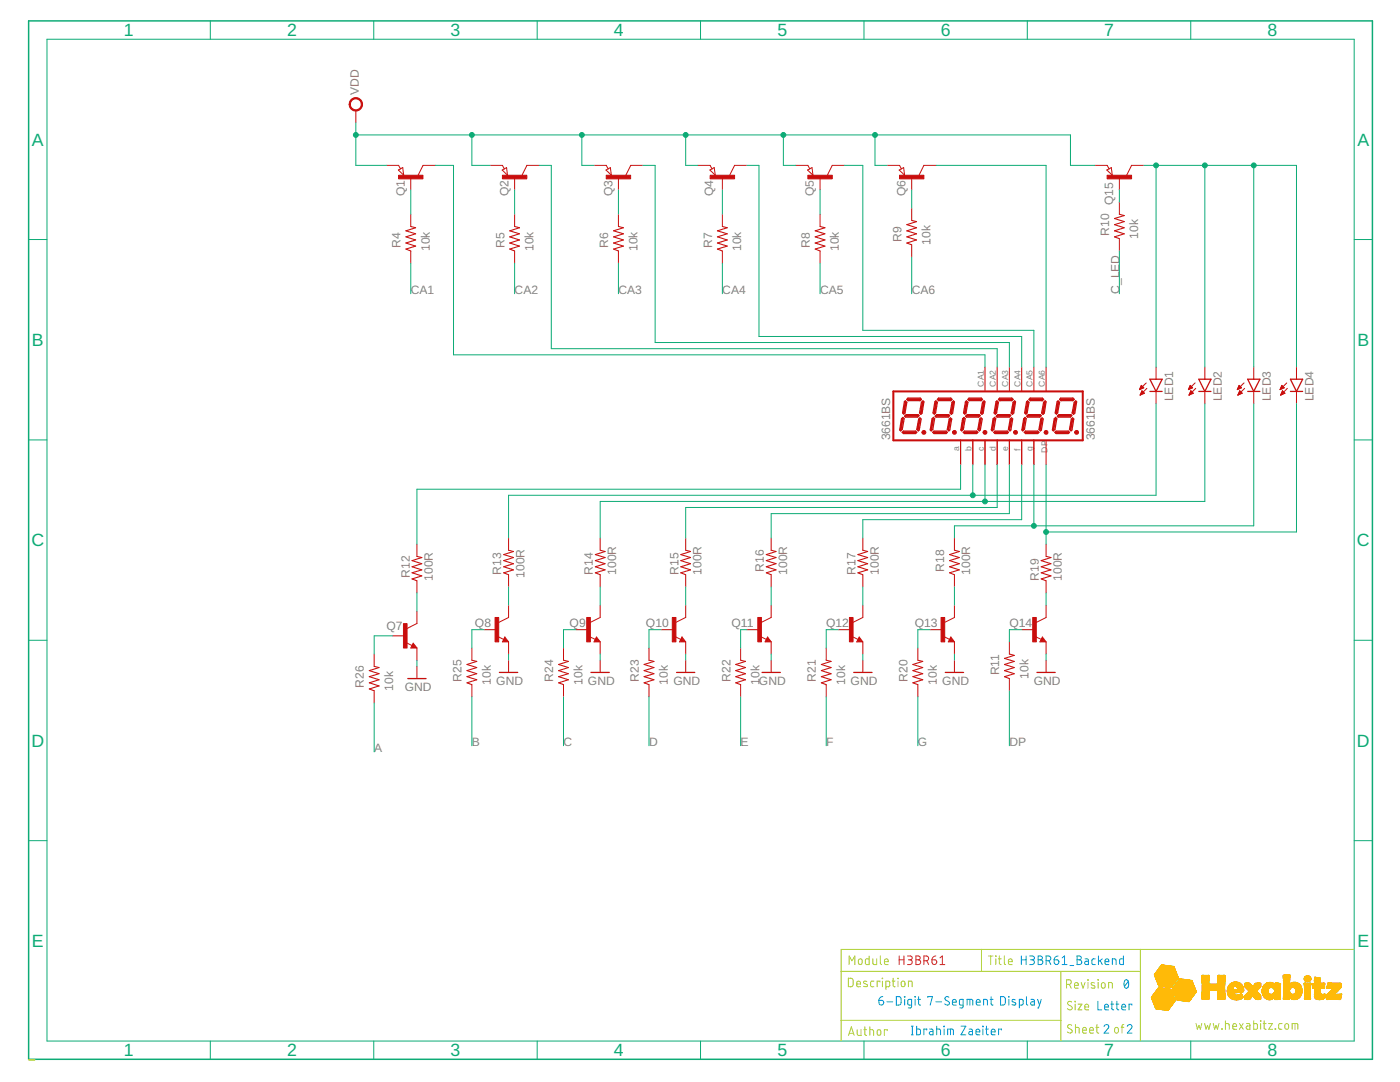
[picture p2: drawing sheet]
<svg xmlns="http://www.w3.org/2000/svg" width="279mm" height="216mm" viewBox="0 0 279 216" stroke-linecap="round" stroke-linejoin="round" font-family="sans-serif">
<defs><g id="words">
<g font-size="3.5" fill="#0dab76">
<text x="24.7" y="7.2">1</text>
<text x="57.3" y="7.2">2</text>
<text x="89.9" y="7.2">3</text>
<text x="122.5" y="7.2">4</text>
<text x="155.1" y="7.2">5</text>
<text x="187.7" y="7.2">6</text>
<text x="220.4" y="7.2">7</text>
<text x="253" y="7.2">8</text>
<text x="6.4" y="29.1">A</text>
<text x="270.9" y="29.1">A</text>
<text x="6.4" y="69">B</text>
<text x="270.9" y="69">B</text>
<text x="6.3" y="109">C</text>
<text x="270.8" y="109">C</text>
<text x="6.3" y="149">D</text>
<text x="270.8" y="149">D</text>
<text x="6.4" y="189">E</text>
<text x="270.9" y="189">E</text>
<text x="24.7" y="210.8">1</text>
<text x="57.3" y="210.8">2</text>
<text x="89.9" y="210.8">3</text>
<text x="122.5" y="210.8">4</text>
<text x="155.1" y="210.8">5</text>
<text x="187.7" y="210.8">6</text>
<text x="220.4" y="210.8">7</text>
<text x="253" y="210.8">8</text>
</g>
<g font-size="2.4" fill="#808080">
<text x="71.6" y="19" transform="rotate(-90 71.6 19)">VDD</text>
<text x="80.8" y="39.1" transform="rotate(-90 80.8 39.1)">Q1</text>
<text x="101.5" y="39.1" transform="rotate(-90 101.5 39.1)">Q2</text>
<text x="122.2" y="39.1" transform="rotate(-90 122.2 39.1)">Q3</text>
<text x="142.3" y="39.1" transform="rotate(-90 142.3 39.1)">Q4</text>
<text x="162.4" y="39.1" transform="rotate(-90 162.4 39.1)">Q5</text>
<text x="180.7" y="39.1" transform="rotate(-90 180.7 39.1)">Q6</text>
<text x="222.2" y="40.9" transform="rotate(-90 222.2 40.9)">Q15</text>
<text x="221.3" y="47" transform="rotate(-90 221.3 47)">R10</text>
<text x="227.2" y="47.6" transform="rotate(-90 227.2 47.6)">10k</text>
<text x="79.9" y="49.5" transform="rotate(-90 79.9 49.5)">R4</text>
<text x="85.8" y="50.1" transform="rotate(-90 85.8 50.1)">10k</text>
<text x="100.7" y="49.5" transform="rotate(-90 100.7 49.5)">R5</text>
<text x="106.5" y="50.1" transform="rotate(-90 106.5 50.1)">10k</text>
<text x="121.4" y="49.5" transform="rotate(-90 121.4 49.5)">R6</text>
<text x="127.2" y="50.1" transform="rotate(-90 127.2 50.1)">10k</text>
<text x="142.1" y="49.5" transform="rotate(-90 142.1 49.5)">R7</text>
<text x="147.9" y="50.1" transform="rotate(-90 147.9 50.1)">10k</text>
<text x="161.6" y="49.5" transform="rotate(-90 161.6 49.5)">R8</text>
<text x="167.4" y="50.1" transform="rotate(-90 167.4 50.1)">10k</text>
<text x="179.9" y="48.2" transform="rotate(-90 179.9 48.2)">R9</text>
<text x="185.7" y="48.9" transform="rotate(-90 185.7 48.9)">10k</text>
<text x="82" y="58.6">CA1</text>
<text x="102.7" y="58.6">CA2</text>
<text x="123.4" y="58.6">CA3</text>
<text x="144.2" y="58.6">CA4</text>
<text x="163.7" y="58.6">CA5</text>
<text x="181.9" y="58.6">CA6</text>
<text x="223.4" y="58.6" transform="rotate(-90 223.4 58.6)">C_LED</text>
<text x="234.1" y="80.1" transform="rotate(-90 234.1 80.1)">LED1</text>
<text x="243.9" y="80.1" transform="rotate(-90 243.9 80.1)">LED2</text>
<text x="253.6" y="80.1" transform="rotate(-90 253.6 80.1)">LED3</text>
<text x="262.2" y="80.1" transform="rotate(-90 262.2 80.1)">LED4</text>
<text x="177.7" y="87.9" transform="rotate(-90 177.7 87.9)">3661BS</text>
<text x="218.5" y="87.9" transform="rotate(-90 218.5 87.9)">3661BS</text>
<text x="81.8" y="115.3" transform="rotate(-90 81.8 115.3)">R12</text>
<text x="86.4" y="115.9" transform="rotate(-90 86.4 115.9)">100R</text>
<text x="100.1" y="114.7" transform="rotate(-90 100.1 114.7)">R13</text>
<text x="104.7" y="115.3" transform="rotate(-90 104.7 115.3)">100R</text>
<text x="118.3" y="114.7" transform="rotate(-90 118.3 114.7)">R14</text>
<text x="122.9" y="114.7" transform="rotate(-90 122.9 114.7)">100R</text>
<text x="135.4" y="114.7" transform="rotate(-90 135.4 114.7)">R15</text>
<text x="140" y="114.7" transform="rotate(-90 140 114.7)">100R</text>
<text x="152.5" y="114.1" transform="rotate(-90 152.5 114.1)">R16</text>
<text x="157.1" y="114.7" transform="rotate(-90 157.1 114.7)">100R</text>
<text x="170.8" y="114.7" transform="rotate(-90 170.8 114.7)">R17</text>
<text x="175.4" y="114.7" transform="rotate(-90 175.4 114.7)">100R</text>
<text x="188.4" y="114.1" transform="rotate(-90 188.4 114.1)">R18</text>
<text x="193.6" y="114.7" transform="rotate(-90 193.6 114.7)">100R</text>
<text x="207.3" y="115.9" transform="rotate(-90 207.3 115.9)">R19</text>
<text x="211.9" y="115.9" transform="rotate(-90 211.9 115.9)">100R</text>
<text x="77.1" y="125.6">Q7</text>
<text x="94.8" y="125">Q8</text>
<text x="113.7" y="125">Q9</text>
<text x="128.9" y="125">Q10</text>
<text x="146" y="125">Q11</text>
<text x="164.9" y="125">Q12</text>
<text x="182.6" y="125">Q13</text>
<text x="201.5" y="125">Q14</text>
<text x="72.6" y="137.2" transform="rotate(-90 72.6 137.2)">R26</text>
<text x="78.5" y="137.8" transform="rotate(-90 78.5 137.8)">10k</text>
<text x="80.8" y="137.8">GND</text>
<text x="92.1" y="136" transform="rotate(-90 92.1 136)">R25</text>
<text x="98" y="136.6" transform="rotate(-90 98 136.6)">10k</text>
<text x="99.1" y="136.6">GND</text>
<text x="110.4" y="136" transform="rotate(-90 110.4 136)">R24</text>
<text x="116.2" y="136.6" transform="rotate(-90 116.2 136.6)">10k</text>
<text x="117.3" y="136.6">GND</text>
<text x="127.5" y="136" transform="rotate(-90 127.5 136)">R23</text>
<text x="133.3" y="136.6" transform="rotate(-90 133.3 136.6)">10k</text>
<text x="134.4" y="136.6">GND</text>
<text x="145.8" y="136" transform="rotate(-90 145.8 136)">R22</text>
<text x="151.5" y="136.6">GND</text>
<text x="151.6" y="136.6" transform="rotate(-90 151.6 136.6)">10k</text>
<text x="162.8" y="136" transform="rotate(-90 162.8 136)">R21</text>
<text x="168.7" y="136.6" transform="rotate(-90 168.7 136.6)">10k</text>
<text x="169.8" y="136.6">GND</text>
<text x="181.1" y="136" transform="rotate(-90 181.1 136)">R20</text>
<text x="186.9" y="136.6" transform="rotate(-90 186.9 136.6)">10k</text>
<text x="188" y="136.6">GND</text>
<text x="199.4" y="134.8" transform="rotate(-90 199.4 134.8)">R11</text>
<text x="205.2" y="135.4" transform="rotate(-90 205.2 135.4)">10k</text>
<text x="206.3" y="136.6">GND</text>
<text x="94.2" y="148.8">B</text>
<text x="112.5" y="148.8">C</text>
<text x="129.5" y="148.8">D</text>
<text x="147.8" y="148.8">E</text>
<text x="164.9" y="148.8">F</text>
<text x="183.2" y="148.8">G</text>
<text x="201.5" y="148.8">DP</text>
<text x="74.7" y="150">A</text>
</g>
<g font-size="1.7" fill="#808080">
<text x="196.3" y="77.1" transform="rotate(-90 196.3 77.1)">CA1</text>
<text x="198.8" y="77.1" transform="rotate(-90 198.8 77.1)">CA2</text>
<text x="201.2" y="77.1" transform="rotate(-90 201.2 77.1)">CA3</text>
<text x="203.6" y="77.1" transform="rotate(-90 203.6 77.1)">CA4</text>
<text x="206.1" y="77.1" transform="rotate(-90 206.1 77.1)">CA5</text>
<text x="208.5" y="77.1" transform="rotate(-90 208.5 77.1)">CA6</text>
<text x="191.5" y="89.9" transform="rotate(-90 191.5 89.9)">a</text>
<text x="193.9" y="89.9" transform="rotate(-90 193.9 89.9)">b</text>
<text x="196.3" y="89.9" transform="rotate(-90 196.3 89.9)">c</text>
<text x="198.8" y="89.9" transform="rotate(-90 198.8 89.9)">d</text>
<text x="201.2" y="89.9" transform="rotate(-90 201.2 89.9)">e</text>
<text x="203.6" y="89.9" transform="rotate(-90 203.6 89.9)">f</text>
<text x="206.1" y="89.9" transform="rotate(-90 206.1 89.9)">g</text>
<text x="209" y="90.3" transform="rotate(-90 209 90.3)">DP</text>
</g>
</g></defs>
<g fill="#c90d0c" stroke="#c90d0c" stroke-width=".2">
<path d="M79.5 35h4.9v.7h-4.9z"/>
<path d="M100.3 35h4.8v.7h-4.8z"/>
<path d="M121 35h4.9v.7h-4.9z"/>
<path d="M141.7 35h4.9v.7h-4.9z"/>
<path d="M161.2 35h4.9v.7h-4.9z"/>
<path d="M179.5 35h4.9v.7h-4.9z"/>
<path d="M80.5 124.4h.7v4.9h-.7z"/>
<path d="M98.8 123.2h.7v4.9h-.7z"/>
<path d="M117.1 123.2h.7v4.9h-.7z"/>
<path d="M134.2 123.2h.7v4.9h-.7z"/>
<path d="M151.2 123.2h.8v4.9h-.8z"/>
<path d="M169.5 123.2h.7v4.9h-.7z"/>
<path d="M187.8 123.2h.7v4.9h-.7z"/>
<path d="M206.1 123.2h.7v4.9h-.7z"/>
<path d="M221 35h4.8v.7h-4.8z"/>
</g>
<g fill="none" stroke="#c90d0c" stroke-width=".2">
<path d="M71 22v2.5M77.1 33h2.4l.4 .7M79.5 33.9l.9-.5 .2 1.5zM82 35.5v2.4M86.9 33h-2.5l-1 2M97.8 33h2.5l.4 .7M100.2 33.9l.9-.5 .2 1.5zM102.7 35.5v2.4M107.6 33h-2.4l-1 2M118.6 33h2.4l.4 .7M120.9 33.9l.9-.5 .2 1.5zM123.4 35.5v2.4"/>
<path d="M128.3 33h-2.4l-1 2M139.3 33h2.4l.4 .7M141.7 33.9l.8-.5 .2 1.5zM144.2 35.5v2.4M149 33h-2.4l-1 2M158.8 33h2.4l.4 .7M161.2 33.9l.9-.5 .1 1.5zM163.7 35.5v2.4M168.5 33h-2.4l-1 2M177.1 33h2.4l.4 .7M179.5 33.9l.8-.5 .2 1.5zM181.9 35.5v2.4"/>
<path d="M186.8 33h-2.4l-1 2M218.5 33h2.5l.4 .7M220.9 33.9l.9-.5 .2 1.5zM223.4 35.5v2.4M228.3 33h-2.5l-.9 2M82 42.8v2.4M82 50.1v2.4M102.7 42.8v2.4M102.7 50.1v2.4M123.4 42.8v2.4M123.4 50.1v2.4M144.2 42.8v2.4"/>
<path d="M144.2 50.1v2.4M163.7 42.8v2.4M163.7 50.1v2.4M181.9 41.6v2.4M181.9 48.9v2.4M223.4 40.3v2.5M223.4 47.6v2.5M196.6 73.2v4.9M199 73.2v4.9M201.4 73.2v4.9M203.9 73.2v4.9M206.3 73.2v4.9"/>
<path d="M208.8 73.2v4.9M227.5 77.7h.1M227.5 77.6h.4M227.5 77.4h.6M227.6 78.8h.1M227.6 77.3h.6M227.6 78.7h.3M227.6 77.2h.5M227.6 78.6h.6M227.7 77.1h.3M227.7 78.5h.7M227.8 77h.1"/>
<path d="M227.8 78.4h.5M227.8 76.9l.5 .5-.9 .3zM227.8 78.2h.4M227.8 78.1h.2M227.9 78l-.4 .8M227.9 78l.5 .5M227.9 78h.1M228.4 78.5l-.9 .3M228.7 76.4l-1.3 1.3M228.9 77.5l-1.4 1.3M230.7 73.2v2.5M230.7 78.1v2.4"/>
<path d="M237.2 77.7h.2M237.3 77.6h.3M237.3 77.4h.6M237.3 78.8h.1M237.3 77.3h.7M237.4 78.7h.2M237.4 77.2h.4M237.4 78.6h.5M237.4 77.1h.3M237.4 78.5h.7M237.5 77h.1M237.5 78.4h.5"/>
<path d="M237.5 76.9l.5 .5-.8 .3zM237.6 78.2h.3M237.6 78.1h.2M237.6 78h.1M237.7 78l-.4 .8M237.7 78l.4 .5M238.1 78.5l-.8 .3M238.5 76.4l-1.3 1.3M238.6 77.5l-1.3 1.3M240.5 73.2v2.5M240.5 78.1v2.4M247 77.7h.1"/>
<path d="M247 77.6h.4M247.1 77.4h.5M247.1 78.8h.1M247.1 77.3h.6M247.1 78.7h.3M247.1 77.2h.5M247.2 78.6h.4M247.2 77.1h.3M247.2 78.5h.7M247.2 77h.2M247.2 78.4h.6M247.3 76.9l.5 .5-.9 .3z"/>
<path d="M247.3 78.2h.3M247.4 78.1h.1M247.4 78h.1M247.4 78l-.4 .8M247.4 78l.5 .5-.9 .3M248.3 76.4l-1.4 1.3M248.4 77.5l-1.4 1.3M250.2 73.2v2.5M250.2 78.1v2.4M255.5 77.7h.2M255.5 77.6h.4M255.6 77.4h.6"/>
<path d="M255.6 78.8h.1M255.6 77.3h.6M255.6 78.7h.3M255.7 77.2h.4M255.7 78.6h.5M255.7 77.1h.3M255.7 78.5h.7M255.8 77h.1M255.8 78.4h.5M255.8 76.9l.5 .5-.8 .3zM255.8 78.2h.4M255.9 78.1h.2"/>
<path d="M255.9 78h.1M255.9 78l-.3 .8M255.9 78l.5 .5-.8 .3M256.8 76.4l-1.3 1.3M256.9 77.5l-1.3 1.3M258.7 73.2v2.5M258.7 78.1v2.4M191.7 87.7v5M194.1 87.7v5M196.6 87.7v5M199 87.7v5M201.4 87.7v5"/>
<path d="M203.9 87.7v5M206.3 87.7v5M208.8 87.9v4.8M83.2 108.6v2.4M83.2 115.9v2.4M101.5 107.4v2.4M101.5 114.7v2.4M119.8 107.4v2.4M119.8 114.7v2.4M136.8 107.4v2.4M136.8 114.7v2.4M153.9 107.4v2.4"/>
<path d="M153.9 114.7v2.4M172.2 107.4v2.4M172.2 114.7v2.4M190.5 107.4v2.4M190.5 114.7v2.4M208.8 108.6v2.4M208.8 115.9v2.4M74.7 130.5v2.5M74.7 137.8v2.5M78.3 126.9h2.5M81.1 128.2l1.2 .6M82.5 128.3l.7 1h-1.2z"/>
<path d="M83.2 122v2.4l-1.9 1M83.2 129.3v2.4M83.2 133v2.4M94.2 129.3v2.4M94.2 136.6v2.4M96.6 125.6h2.5M99.4 127l1.1 .6M100.8 127.1l.7 1h-1.2zM101.5 120.8v2.4l-2 1M101.5 128.1v2.4M101.5 131.7v2.5M112.5 129.3v2.4"/>
<path d="M112.5 136.6v2.4M114.9 125.6h2.4M117.6 127l1.2 .6M119 127.1l.8 1h-1.2zM119.8 120.8v2.4l-2 1M119.8 128.1v2.4M119.8 131.7v2.5M129.5 129.3v2.4M129.5 136.6v2.4M132 125.6h2.4M134.7 127l1.2 .6M136.1 127.1l.7 1h-1.2z"/>
<path d="M136.8 120.8v2.4l-1.9 1M136.8 128.1v2.4M136.8 131.7v2.5M147.8 129.3v2.4M147.8 136.6v2.4M149 125.6h2.5M151.8 127l1.2 .6M153.2 127.1l.7 1h-1.2zM153.9 120.8v2.4l-1.9 1M153.9 128.1v2.4M153.9 131.7v2.5M164.9 129.3v2.4"/>
<path d="M164.9 136.6v2.4M167.3 125.6h2.5M170.1 127l1.1 .6M171.5 127.1l.7 1h-1.2zM172.2 120.8v2.4l-2 1M172.2 128.1v2.4M172.2 131.7v2.5M183.2 129.3v2.4M183.2 136.6v2.4M185.6 125.6h2.4M188.3 127l1.2 .6M189.8 127.1l.7 1h-1.2z"/>
<path d="M190.5 120.8v2.4l-2 1M190.5 128.1v2.4M190.5 131.7v2.5M201.4 128.1v2.4M201.4 135.4v2.4M203.9 125.6h2.4M206.6 127l1.2 .6M208 127.1l.8 1h-1.3zM208.8 120.8v2.4l-2 1M208.8 128.1v2.4M208.8 131.7v2.5"/>
</g>
<g fill="none" stroke="#c90d0c" stroke-width=".25">
<path d="M180.7 80l.3 .3-.4 2.1-.2 .2-.3-.2 .4-2.2zM181.2 79.4h2.5l.2 .3-.2 .2h-2.5l-.2-.2zM186.8 80l.3 .3-.4 2.1-.2 .2-.3-.2 .4-2.2zM187.3 79.4h2.5l.2 .3-.2 .2h-2.5l-.2-.2zM192.9 80l.3 .3-.4 2.1-.2 .2-.3-.2 .4-2.2zM193.4 79.4h2.4l.3 .3-.3 .2h-2.4l-.2-.2zM199 80l.3 .3-.4 2.1-.3 .2-.2-.2 .4-2.2zM199.5 79.4h2.4l.3 .3-.3 .2h-2.4l-.2-.2zM205.1 80l.3 .3-.4 2.1-.3 .2-.2-.2 .4-2.2zM205.6 79.4h2.4l.3 .3-.3 .2h-2.4l-.2-.2zM211.2 80l.3 .3-.4 2.1-.3 .2-.2-.2 .4-2.2zM211.7 79.4h2.4l.3 .3-.3 .2h-2.4l-.2-.2z"/>
<path d="M229.5 75.7h2.4l-1.2 2.4zM229.5 78.1h2.4M239.2 78.1h2.5M239.2 75.7h2.5l-1.2 2.4zM249 78.1h2.4M249 75.7h2.4l-1.2 2.4zM257.5 78.1h2.5M257.5 75.7h2.5l-1.3 2.4zM180.2 83.3l.2 .2-.3 2.2-.4 .3-.1-.2 .3-2.2zM180.3 86h2.4l.3 .3-.3 .2h-2.4l-.3-.2zM180.8 82.7h2.4l.2 .2-.3 .3h-2.4l-.2-.1zM183.6 83.4l.2 .2-.3 2.2-.2 .2-.3-.3 .3-2.1z"/>
<path d="M183.9 80.3l.3-.3 .2 .2-.4 2.2-.2 .3-.3-.3zM186 83.6l.3-.3 .2 .2-.3 2.2-.4 .3-.1-.2zM186.4 86h2.4l.3 .3-.3 .2h-2.4l-.3-.2zM186.9 82.7h2.4l.2 .2-.3 .3h-2.4l-.2-.1zM189.4 83.6l.3-.2 .2 .2-.4 2.2-.1 .2-.3-.3zM190 80.3l.3-.3 .2 .2-.4 2.2-.2 .3-.3-.3zM192.4 83.3l.2 .2-.3 2.2-.4 .3-.2-.2 .4-2.2zM192.5 86h2.4l.3 .3-.3 .2h-2.4l-.3-.2zM193 82.7h2.4l.2 .2-.3 .3h-2.4l-.2-.1zM195.5 83.6l.3-.2 .2 .2-.4 2.2-.1 .2-.3-.3zM196.1 80.3l.3-.3 .2 .2-.4 2.2-.2 .3-.3-.3zM198.5 83.3l.2 .2-.3 2.2-.4 .3-.2-.2 .4-2.2z"/>
<path d="M198.6 86h2.4l.3 .3-.3 .2h-2.4l-.3-.2zM198.8 83.1l.3-.4h2.4l.2 .2-.3 .3h-2.4zM201.6 83.6l.3-.2 .2 .2-.4 2.2-.2 .2-.2-.3zM202.2 80.3l.3-.3 .2 .2-.4 2.2-.2 .3-.3-.3zM204.6 83.3l.2 .2-.4 2.2-.3 .3-.2-.2 .4-2.2zM204.7 86h2.4l.2 .3-.2 .2h-2.4l-.3-.2zM205.2 82.7h2.4l.2 .2-.3 .3h-2.4l-.2-.1zM207.7 83.6l.3-.2 .2 .2-.4 2.2-.2 .2-.3-.3zM208.3 80.3l.3-.3 .2 .2-.4 2.2-.2 .3-.3-.3zM210.7 83.3l.2 .2-.4 2.2-.3 .3-.2-.2 .4-2.2zM210.8 86h2.4l.2 .3-.2 .2h-2.4l-.3-.2zM211.3 82.7h2.4l.2 .2-.3 .3h-2.4l-.2-.1z"/>
<path d="M213.8 83.6l.3-.2 .2 .2-.4 2.2-.2 .2-.3-.3zM214.4 80.3l.3-.3 .2 .2-.4 2.2-.3 .3-.2-.3zM81.4 135.4h3.6M82.5 128.8l.1 .3h-.4l.3-.5 .5 .6h-.8M99.7 134.2h3.6M100.8 127.6l.1 .2h-.4l.3-.4 .4 .6h-.7M117.9 134.2h3.7M119 127.6l.2 .2h-.4l.2-.4 .5 .6h-.7M135 134.2h3.7M136.1 127.6l.1 .2h-.3l.2-.4 .5 .6h-.7M152.1 134.2h3.6M153.2 127.6l.1 .2h-.4l.3-.4 .5 .6h-.8"/>
<path d="M170.4 134.2h3.6M171.5 127.6l.1 .2h-.4l.3-.4 .5 .6h-.8M188.7 134.2h3.6M189.8 127.6l.1 .2h-.4l.3-.4 .4 .6h-.7M206.9 134.2h3.7M208 127.6l.2 .2h-.4l.2-.4 .5 .6h-.7"/>
</g>
<g fill="#c90d0c" stroke="#c90d0c" stroke-width=".2">
<path d="M70 19.9a1.34 1.34 0 0 1 2.2 .2 1.34 1.34 0 0 1-.8 2 1.34 1.34 0 0 1-1.7-1.3h.2a1.09 1.09 0 0 1 1.5-1 1.09 1.09 0 0 1 .3 1.8 1.09 1.09 0 0 1-1.7-.5l-.1-.3h-.2z" fill-rule="evenodd"/>
<path d="M202.3 86.1a.38 .38 0 0 1 .7-.1 .38 .38 0 0 1-.2 .6 .38 .38 0 0 1-.5-.3l.4-.1 .1 .1-.1 .1-.4-.1z" fill-rule="evenodd"/>
<path d="M196.2 86.1a.38 .38 0 0 1 .7-.1 .38 .38 0 0 1-.2 .6 .38 .38 0 0 1-.5-.3l.4-.1 .1 .1-.1 .1-.4-.1z" fill-rule="evenodd"/>
<path d="M190.1 86.1a.38 .38 0 0 1 .7-.1 .38 .38 0 0 1-.2 .6 .38 .38 0 0 1-.5-.3l.4-.1 .1 .1-.1 .1-.4-.1z" fill-rule="evenodd"/>
<path d="M208.4 86.1a.38 .38 0 0 1 .6-.1 .38 .38 0 0 1-.1 .6 .38 .38 0 0 1-.5-.3l.4-.1 .1 .1-.1 .1-.4-.1z" fill-rule="evenodd"/>
<path d="M214.5 86.1a.39 .39 0 0 1 .7 0 .39 .39 0 0 1-.2 .6 .39 .39 0 0 1-.5-.4l.4-.1 .1 .1-.1 .1-.4-.1z" fill-rule="evenodd"/>
<path d="M184 86.1a.39 .39 0 0 1 .7-.1 .39 .39 0 0 1-.2 .6 .39 .39 0 0 1-.5-.3l.4-.1 .1 .1-.1 .1-.4-.1z" fill-rule="evenodd"/>
</g>
<g fill="none" stroke="#c90d0c" stroke-width=".4">
<path d="M178.3 78.1h37.8v9.8h-37.8zM181.2 79.7h2.5M187.3 79.7h2.5M193.4 79.7h2.4M199.5 79.7h2.4M205.6 79.7h2.4M211.7 79.7h2.4M180.1 83.6l-.4 2.2M180.4 86.3h2.3M180.7 83h2.5M180.7 80.3l-.3 2.1M183.5 83.7l-.3 2"/>
<path d="M184.1 80.3l-.3 2.1M186.2 83.6l-.4 2.2M186.5 86.3h2.3M186.8 83h2.5M186.8 80.3l-.3 2.1M189.6 83.7l-.3 2M190.2 80.3l-.3 2.1M192.3 83.6l-.4 2.2M192.6 86.3h2.3M192.9 83h2.4M192.9 80.3l-.3 2.1M195.7 83.7l-.4 2"/>
<path d="M196.3 80.3l-.3 2.1M198.4 83.6l-.4 2.2M198.6 86.3h2.4M199 80.3l-.4 2.1M199 83h2.4M201.8 83.7l-.4 2M202.4 80.3l-.3 2.1M204.5 83.6l-.4 2.2M204.7 86.3h2.4M205.1 83h2.4M205.1 80.3l-.4 2.1M207.9 83.7l-.4 2"/>
<path d="M208.5 80.3l-.3 2.1M210.6 83.6l-.4 2.2M210.8 86.3h2.3M211.2 83h2.4M211.2 80.3l-.4 2.1M214 83.7l-.4 2M214.6 80.3l-.4 2.1"/>
</g>
<path d="M184.3 86.3h.2M190.4 86.3h.2M196.4 86.3h.3M202.5 86.3h.3M208.6 86.3h.3M214.7 86.3h.3" fill="none" stroke="#c90d0c" stroke-width=".3"/>
<g fill="none" stroke="#c90d0c" stroke-width=".21">
<path d="M82 45.2l1 .2-2 .7 2 .6-2 .6 2 .6-2 .6 2 .6-2 .6 1 .4M102.7 45.2l1 .2-2 .7 2 .6-2 .6 2 .6-2 .6 2 .6-2 .6 1 .4M123.4 45.2l1 .2-2 .7 2 .6-2 .6 2 .6-2 .6 2 .6-2 .6 1 .4M144.2 45.2l.9 .2-1.9 .7 1.9 .6-1.9 .6 1.9 .6-1.9 .6 1.9 .6-1.9 .6 1 .4M163.7 45.2l.9 .2-1.9 .7 1.9 .6-1.9 .6 1.9 .6-1.9 .6 1.9 .6-1.9 .6 1 .4M181.9 44l1 .2-1.9 .6 1.9 .6-1.9 .7 1.9 .6-1.9 .6 1.9 .6-1.9 .6 .9 .4M223.4 42.8l1 .2-2 .6 2 .6-2 .6 2 .6-2 .7 2 .6-2 .6 1 .3M83.2 111l1 .3-2 .6 2 .6-2 .6 2 .6-2 .6 2 .6-2 .6 1 .4M101.5 109.8l1 .2-2 .7 2 .6-2 .6 2 .6-2 .6 2 .6-2 .6 1 .4M119.8 109.8l1 .2-2 .7 2 .6-2 .6 2 .6-2 .6 2 .6-2 .6 1 .4M136.8 109.8l1 .2-1.9 .7 1.9 .6-1.9 .6 1.9 .6-1.9 .6 1.9 .6-1.9 .6 .9 .4M153.9 109.8l1 .2-2 .7 2 .6-2 .6 2 .6-2 .6 2 .6-2 .6 1 .4"/>
<path d="M172.2 109.8l1 .2-2 .7 2 .6-2 .6 2 .6-2 .6 2 .6-2 .6 1 .4M190.5 109.8l1 .2-2 .7 2 .6-2 .6 2 .6-2 .6 2 .6-2 .6 1 .4M208.8 111l.9 .3-1.9 .6 1.9 .6-1.9 .6 1.9 .6-1.9 .6 1.9 .6-1.9 .6 1 .4M74.7 133l.9 .2-1.9 .6 1.9 .6-1.9 .6 1.9 .6-1.9 .6 1.9 .7-1.9 .6 1 .3M94.2 131.7l.9 .3-1.9 .6 1.9 .6-1.9 .6 1.9 .6-1.9 .6 1.9 .6-1.9 .6 1 .4M112.5 131.7l.9 .3-1.9 .6 1.9 .6-1.9 .6 1.9 .6-1.9 .6 1.9 .6-1.9 .6 1 .4M129.5 131.7l1 .3-2 .6 2 .6-2 .6 2 .6-2 .6 2 .6-2 .6 1 .4M147.8 131.7l1 .3-2 .6 2 .6-2 .6 2 .6-2 .6 2 .6-2 .6 1 .4M164.9 131.7l1 .3-2 .6 2 .6-2 .6 2 .6-2 .6 2 .6-2 .6 1 .4M183.2 131.7l.9 .3-1.9 .6 1.9 .6-1.9 .6 1.9 .6-1.9 .6 1.9 .6-1.9 .6 1 .4M201.4 130.5l1 .3-1.9 .6 1.9 .6-1.9 .6 1.9 .6-1.9 .6 1.9 .6-1.9 .6 .9 .4"/>
</g>
<path d="M5.7 4.2h268.2v207.2h-268.2z" fill="none" stroke="#0dab76" stroke-width=".3"/>
<g fill="none" stroke="#0dab76" stroke-width=".2">
<path d="M9.4 7.8h260.9v199.9h-260.9zM42 4.2v3.6M74.6 4.2v3.6M107.2 4.2v3.6M139.8 4.2v3.6M172.4 4.2v3.6M205 4.2v3.6M237.6 4.2v3.6M71 24.5v8.5h6.1M71 26.9h142.6v6.1h4.9M82 37.9v4.9M86.9 33h3.6v37.8h106.1v2.4"/>
<path d="M94.2 26.9v6.1h3.6M102.7 37.9v4.9M107.6 33h2.4v36.6h89v3.6M116.1 26.9v6.1h2.5M123.4 37.9v4.9M128.3 33h2.4v35.3h70.7v4.9M136.8 26.9v6.1h2.5M144.2 37.9v4.9M149 33h2.5v34.1h52.4v6.1M156.3 26.9v6.1h2.5M163.7 37.9v4.9M168.5 33h3.7v32.9h34.1v7.3"/>
<path d="M174.6 26.9v6.1h2.5M181.9 37.9v3.7M186.8 33h22v40.2M223.4 37.9v2.4M228.3 33h30.4v40.2M230.7 33v40.2M240.5 33v40.2M250.2 33v40.2M5.7 47.8h3.7M82 52.5v6.1M102.7 52.5v6.1M123.4 52.5v6.1"/>
<path d="M144.2 52.5v6.1M163.7 52.5v6.1M181.9 51.3v7.3M223.4 50.1v8.5M270.3 47.8h3.6M5.7 87.8h3.7M191.7 92.7v4.9h-108.5v11M194.1 92.7v6.1M196.6 92.7v7.4M199 92.7v8.6h-62.2v6.1M201.4 92.7v9.8h-47.5v4.9M203.9 92.7v11h-31.7v3.7"/>
<path d="M206.3 92.7v12.2M208.8 92.7v15.9M230.7 80.5v18.3h-129.2v8.6M240.5 80.5v19.6h-120.7v7.3M250.2 80.5v24.4h-59.7v2.5M258.7 80.5v25.7h-49.9M270.3 87.8h3.6M83.2 118.3v3.7M101.5 117.1v3.7M119.8 117.1v3.7M136.8 117.1v3.7M153.9 117.1v3.7"/>
<path d="M172.2 117.1v3.7M190.5 117.1v3.7M208.8 118.3v2.5M5.7 127.8h3.7M78.3 126.9h-3.6v3.6M83.2 131.7v1.3M94.2 139v9.8M96.6 125.6h-2.4v3.7M101.5 130.5v1.2M112.5 139v9.8M114.9 125.6h-2.4v3.7M119.8 130.5v1.2"/>
<path d="M129.5 139v9.8M132 125.6h-2.5v3.7M136.8 130.5v1.2M147.8 139v9.8M149 125.6h-1.2v3.7M153.9 130.5v1.2M164.9 139v9.8M167.3 125.6h-2.4v3.7M172.2 130.5v1.2M183.2 139v9.8M185.6 125.6h-2.4v3.7M190.5 130.5v1.2"/>
<path d="M201.4 137.8v11M203.9 125.6h-2.5v2.5M208.8 130.5v1.2M270.3 127.8h3.6M74.7 140.3v9.7M5.7 167.7h3.7M270.3 167.7h3.6M42 207.7v3.7M74.6 207.7v3.7M107.2 207.7v3.7M139.8 207.7v3.7M172.4 207.7v3.7"/>
<path d="M205 207.7v3.7M237.6 207.7v3.7"/>
</g>
<g fill="#0dab76" stroke="#0dab76" stroke-width=".2">
<circle cx="71" cy="26.9" r=".49"/>
<circle cx="94.2" cy="26.9" r=".49"/>
<circle cx="116.1" cy="26.9" r=".49"/>
<circle cx="136.8" cy="26.9" r=".49"/>
<circle cx="156.3" cy="26.9" r=".49"/>
<circle cx="174.6" cy="26.9" r=".49"/>
<circle cx="208.8" cy="106.2" r=".49"/>
<circle cx="206.3" cy="104.9" r=".49"/>
<circle cx="196.6" cy="100.1" r=".49"/>
<circle cx="194.1" cy="98.8" r=".49"/>
<circle cx="230.7" cy="33" r=".49"/>
<circle cx="240.5" cy="33" r=".49"/>
<circle cx="250.2" cy="33" r=".49"/>
</g>
<g fill="none" stroke="#afd134" stroke-width=".2">
<path d="M167.9 193.8h59.7M169.3 195.2l.8 .1a1.47 1.47 0 0 1 .1 1.3l-.2 .3h-.7zM169.5 192.5v-1.7l.5 .9 .6-.9v1.7M171 196.3h.7a.4 .4 0 0 0-.2-.5 .4 .4 0 0 0-.5 .4v.6l.7 .1M171.4 191.4l.3-.1 .3 .1 .1 .7a.38 .38 0 0 1-.4 .4 .38 .38 0 0 1-.4-.4zM173 195.9l-.5-.1-.2 .3 .8 .4v.3h-.7M173.5 190.8v1.7l-.6-.1-.2-.2v-.7l.2-.2h.6M174.2 191.3v1l.3 .2h.5v-1.2M174.4 195.8h-.5l-.1 .2v.8l.6 .1M175.6 196v-.2h-.6v1.1M175.7 190.8v1.4l.3 .3M176.1 195.2v.1z"/>
<path d="M176.1 195.8v1.1M176.5 191.9h.8a.4 .4 0 0 0-.3-.6 .4 .4 0 0 0-.5 .4l.1 .7 .7 .1M176.8 196.9h.6l.1-.2 .1-.7-.2-.2h-.6v1.7M178.1 195.8h.5M178.2 195.2l.1 1.5 .3 .2M179.2 195.2l.1 .1zM179.2 195.8v1.1M180 195.9l.2-.1a.62 .62 0 0 1 .2 1.1h-.3l-.2-.2zM181.3 196.9v-1.1l.7 .1 .1 1M195.9 189.4v4.4M197.3 190.8h.9M197.7 190.8v1.7"/>
<path d="M198.7 190.8l.1 .1zM198.7 191.3v1.2M199.2 191.3h.6M199.4 190.8l.1 1.5 .3 .2M200.4 190.8v1.4l.3 .3M201.3 191.9h.7a.4 .4 0 0 0-.3-.6 .4 .4 0 0 0-.4 .4v.7l.7 .1M211.7 193.8v13.9M212.9 196.4h.4a.47 .47 0 0 0 .5-.4 .47 .47 0 0 0-.5-.5h-.4v1.7M213.4 196.4l.4 .8M213.9 199.9l-.6-.1-.2 .4 .2 .3 .5 .3a.43 .43 0 0 1 .1 .6 .43 .43 0 0 1-.7 0l-.2-.1M214.4 196.6h.8a.4 .4 0 0 0-.3-.5 .4 .4 0 0 0-.5 .3l.1 .7 .7 .1M214.5 199.8l.1 .1z"/>
<path d="M215.8 196l.4 1.2 .3-1.2M217.1 195.5l.1 .1zM217.1 196v1.2M218.4 196.2l-.4-.2-.2 .4 .7 .4v.3h-.7M219.1 195.5l.1 .1zM219.2 196v1.2M219.9 196.2l.3-.2 .3 .2 .1 .6a.38 .38 0 0 1-.4 .4 .38 .38 0 0 1-.4-.4zM221.3 197.2v-1.2l.7 .2v1M227.6 189.4v18.3M270.3 189.4h-102.4v18.3M167.9 203.6h43.8M169.3 206.6l.6-1.7 .6 1.7"/>
<path d="M169.5 206.2h.8M171.1 205.5v.9l.3 .2h.4v-1.1M172.4 205.5h.6M172.6 204.9v1.5l.4 .2M173.6 205.5l.7 .1v1M173.6 204.9v1.7M175.2 205.6l.2-.1 .3 .1 .1 .6a.38 .38 0 0 1-.4 .4 .38 .38 0 0 1-.4-.4zM177.1 205.7v-.2h-.6v1.1M213.9 204.6l-.6-.1-.2 .3 .2 .3 .5 .3a.43 .43 0 0 1 .1 .7 .43 .43 0 0 1-.7-.1l-.2-.1M214.6 200.4v1.1M214.6 205l.7 .1 .1 1M214.6 204.4v1.7"/>
<path d="M215.2 200.4h.7l-.7 1.1h.7M216.1 205.6h.7a.4 .4 0 0 0-.2-.6 .4 .4 0 0 0-.5 .4l.1 .7h.6M216.5 200.9h.8a.4 .4 0 0 0-.3-.5 .4 .4 0 0 0-.5 .3l.1 .7 .7 .1M217.5 205.6h.7a.4 .4 0 0 0-.2-.6 .4 .4 0 0 0-.5 .4l.1 .7h.6M218.7 205h.6M218.9 204.4v1.6l.4 .1M222.5 205.1l.3-.1 .3 .1 .1 .7a.38 .38 0 0 1-.4 .3 .38 .38 0 0 1-.4-.3zM223.8 205h.5M224.3 204.4l-.4 .2v1.5M238.7 204.2l.3 1.2 .3-.8 .2 .8 .3-1.2M240.4 204.2l.3 1.2 .3-.8 .3 .8 .3-1.2M242.1 204.2l.3 1.2 .3-.8 .3 .8 .3-1.2"/>
<path d="M243.8 205.3l.1 .1zM244.6 204.2l.7 .2v1M244.6 203.7v1.7M246 204.8h.8a.4 .4 0 0 0-.3-.5 .4 .4 0 0 0-.5 .3l.1 .7 .7 .1M247.4 204.2l.7 1.2M248.1 204.2l-.7 1.2M248.8 204.2l.5 .1 .1 .2v.9h-.5l-.2-.3 .1-.2 .6-.2M250.2 203.7v1.7l.6-.1 .1-.9-.1-.1-.6-.1M251.5 203.7l.2 .1zM251.6 204.2v1.2M252.1 204.2h.6M252.3 203.7v1.5l.4 .2"/>
<path d="M253.2 204.2h.8l-.8 1.2h.8M254.5 205.3l.1 .1zM255.8 204.2l-.4 .1-.2 .2 .1 .8 .5 .1M256.5 204.4l.3-.2 .3 .2 .1 .6a.38 .38 0 0 1-.4 .4 .38 .38 0 0 1-.4-.4zM257.9 205.4v-1.2l1 .1 .1 1.1M258.4 204.2v1.2"/>
</g>
<g fill="none" stroke="#0696d7" stroke-width=".2">
<path d="M175.4 199.6h.6a.48 .48 0 0 1 .4 .5 .48 .48 0 0 1-.5 .4 .48 .48 0 0 1-.5-.4zM176.2 198.9a.73 .73 0 0 0-.8 .7M177 199.9h1.2M178.9 198.9h.6l.3 .2v1l-.3 .4-.6 .1zM180.5 198.9h.1zM180.6 199.4v1.2M182.6 198.9h.1zM182.6 199.4v1.2M183.1 199.4h.6M183.3 198.9v1.5l.4 .2M185.2 199v-.1h.9l-.5 1.7M186.8 199.9h1.1"/>
<path d="M189.4 199l-.6-.1-.2 .3 .2 .4 .5 .3a.39 .39 0 0 1 .1 .5 .39 .39 0 0 1-.5 .1l-.4-.2M190.1 200h.7a.4 .4 0 0 0-.2-.6 .4 .4 0 0 0-.5 .4l.1 .7 .6 .1M193.6 199.4v1.2M194.8 200h.8a.4 .4 0 0 0-.3-.6 .4 .4 0 0 0-.5 .4l.1 .7 .7 .1M197.6 199.4h.6M197.8 198.9v1.5l.4 .2M199.7 198.9h.6l.3 .2a1.47 1.47 0 0 1-.1 1.3l-.8 .2zM201.3 198.9h.1zM201.3 199.4v1.2M202.6 199.5l-.4-.1-.2 .3 .7 .5v.3h-.7M203.8 190.8v1.7M203.8 191.5h1"/>
<path d="M204.8 190.8v1.7M204.9 198.9v1.4l.2 .3M205.5 190.8h.6a.38 .38 0 0 1 .3 .3 .38 .38 0 0 1-.3 .4h-.4M205.8 199.4h.4l.2 .3v.9l-.6-.1-.1-.2v-.3l.7-.1M206 191.5a.48 .48 0 0 1 .4 .5 .48 .48 0 0 1-.4 .5h-.5M207.1 199.4l.4 1.2M207.2 190.8h.4a.38 .38 0 0 1 .4 .3 .38 .38 0 0 1-.4 .4 .48 .48 0 0 1 .5 .5 .48 .48 0 0 1-.5 .5h-.4zM207.2 191.5h.4M207.8 199.4l-.5 1.7h-.2M208.8 191.7h.5a.48 .48 0 0 0 .4-.5 .48 .48 0 0 0-.4-.4h-.5v1.7M209.3 191.7l.4 .8M210.4 191.5h.5a.48 .48 0 0 1 .4 .5 .48 .48 0 0 1-.5 .5 .48 .48 0 0 1-.4-.5z"/>
<path d="M211.1 190.8l-.4 .1-.3 .6M212 192.5h.9M212 191.1l.4-.3v1.7M213.5 192.7h.8M214.9 190.8h.5a.38 .38 0 0 1 .4 .3 .38 .38 0 0 1-.4 .4 .48 .48 0 0 1 .5 .5 .48 .48 0 0 1-.5 .5h-.5zM214.9 191.5h.5M216.6 191.3h.4l.2 .3v.9l-.6-.1-.1-.2v-.3l.7-.1M218.6 191.3h-.5l-.2 .3 .1 .8 .6 .1M219.1 199.8v1.7h.8M219.2 190.8v1.7M219.5 191.7l.5 .8M220 191.3l-.8 .6"/>
<path d="M220.5 191.9h.8a.4 .4 0 0 0-.3-.6 .4 .4 0 0 0-.5 .4l.1 .7 .7 .1M221.9 199.8v1.5l.4 .2M222 192.5v-1.2l.7 .2v1M222.9 199.8v1.5l.4 .2M224.2 190.8v1.7l-.6-.1-.2-.2 .1-.7 .1-.2h.6M224.5 195.6l.3-.1a1 1 0 0 1 0 1.7 1.05 1.05 0 0 1-.3-1.6zM225.2 195.9l-.8 .9M181.9 206.5h.4M181.9 204.8h.4M181.9 200.6l-.5-.1-.2-.1v-.7l.2-.3h.5v1.5l-.1 .2h-.5M182.1 204.8v1.7M182.9 204.8v1.7l.7-.1 .1-.2v-.7l-.2-.1-.6-.1"/>
<path d="M185 205.5v-.2h-.6v1.2M185.5 205.3l.5 .1 .2 .2v.9l-.6-.1-.1-.2v-.2l.7-.2M186.9 205.3l.8 .2v1M186.9 204.8v1.7M188.4 204.8v.1zM188.4 205.3v1.2M189.1 206.5v-1.2l1.1 .1 .1 1.1M189.7 205.3v1.2M191.8 204.8h.9l-.9 1.7h.9M192.2 200.6l-.7-.1v-.8l.1-.3h.6v1.5l-.1 .2h-.5M193 200.6v-1.2l1.1 .1v1.1M193.4 205.3l.5 .1 .2 .2v.9l-.6-.1-.2-.2 .1-.2 .7-.2"/>
<path d="M194.8 205.9h.7a.4 .4 0 0 0-.2-.5 .4 .4 0 0 0-.5 .3l.1 .7 .6 .1M196.1 204.8l.1 .1zM196.2 205.3v1.2M196.3 200.6v-1.2l.7 .2 .1 1M196.7 205.3h.6M196.9 204.8v1.5l.4 .2M197.8 205.9h.8a.4 .4 0 0 0-.3-.5 .4 .4 0 0 0-.5 .3l.1 .7 .7 .1M199.9 205.5v-.2h-.6v1.2M203.4 200.6l.6-.1 .2-.1v-.7l-.2-.2-.6-.1v1.7M220.3 204.8a.46 .46 0 0 1 .7-.3 .46 .46 0 0 1 .1 .7l-.8 .9h1M220.5 200.9h.7a.4 .4 0 0 0-.3-.5 .4 .4 0 0 0-.4 .3v.7l.7 .1M221.7 200.4h.6"/>
<path d="M222.7 200.4h.6M223.9 200.9h.7a.4 .4 0 0 0-.2-.5 .4 .4 0 0 0-.5 .3l.1 .7 .6 .1M225 204.8a.46 .46 0 0 1 .6-.3 .46 .46 0 0 1 .2 .7l-.8 .9h.9M225.9 200.6v-.2h-.6v1.1"/>
</g>
<g fill="none" stroke="#d62525" stroke-width=".2">
<path d="M179.5 190.8v1.7M179.5 191.5h.9M180.4 190.8v1.7M181.1 190.8h.6a.38 .38 0 0 1 .4 .3 .38 .38 0 0 1-.4 .4h-.4M181.6 191.5a.48 .48 0 0 1 .5 .5 .48 .48 0 0 1-.5 .5h-.5M182.8 190.8h.5a.38 .38 0 0 1 .3 .3 .38 .38 0 0 1-.3 .4 .48 .48 0 0 1 .4 .5 .48 .48 0 0 1-.4 .5h-.5zM182.8 191.5h.5M184.4 191.7h.5a.48 .48 0 0 0 .4-.5 .48 .48 0 0 0-.4-.4h-.5v1.7M185 191.7l.3 .8M186 191.5h.6a.48 .48 0 0 1 .3 .5 .48 .48 0 0 1-.5 .5 .48 .48 0 0 1-.4-.5zM186.8 190.8l-.5 .1-.3 .6M187.6 192.5h1"/>
<path d="M187.6 191.1l.5-.3v1.7"/>
</g>
<g fill="#ffba08" stroke="#ffba08" stroke-width=".2">
<path d="M232.9 201.6h.2z"/>
<path d="M232.7 201.5l.5 .1z"/>
<path d="M232.5 201.5h.7z"/>
<path d="M232.3 201.5h.9z"/>
<path d="M232.1 201.5h1.1z"/>
<path d="M231.9 201.4l1.3 .1z"/>
<path d="M231.8 201.4l1.4 .1z"/>
<path d="M231.6 201.4h1.7z"/>
<path d="M231.4 201.4h1.9z"/>
<path d="M231.2 201.3l2.1 .1z"/>
<path d="M231 201.3l2.3 .1z"/>
<path d="M230.8 201.3h2.5z"/>
<path d="M230.7 201.3h2.6z"/>
<path d="M230.6 201.2l2.8 .1z"/>
<path d="M230.6 201.2h2.8z"/>
<path d="M230.6 201.1l2.8 .1z"/>
<path d="M230.6 201.1h2.9z"/>
<path d="M230.6 201l2.9 .1z"/>
<path d="M230.6 201h2.9z"/>
<path d="M230.5 201h3.1z"/>
<path d="M230.5 200.9l3.1 .1z"/>
<path d="M230.5 200.9h3.1z"/>
<path d="M230.5 200.8l3.2 .1z"/>
<path d="M230.5 200.8h3.2z"/>
<path d="M230.4 200.7l3.3 .1z"/>
<path d="M230.4 200.7h3.3z"/>
<path d="M230.4 200.7h3.4z"/>
<path d="M230.4 200.6l3.4 .1z"/>
<path d="M230.4 200.6h3.4z"/>
<path d="M230.4 200.6h3.5z"/>
<path d="M230.4 200.5l3.5 .1z"/>
<path d="M230.4 200.5h3.5z"/>
<path d="M230.3 200.5h3.6z"/>
<path d="M230.4 200.4l3.6 .1z"/>
<path d="M230.3 200.4h3.7z"/>
<path d="M230.3 200.3l3.7 .1z"/>
<path d="M230.3 200.3l3.8 .1z"/>
<path d="M230.3 200.3h3.7z"/>
<path d="M230.3 200.3h3.8z"/>
<path d="M230.3 200.2l3.8 .1z"/>
<path d="M230.2 200.2l3.9 .1z"/>
<path d="M230.2 200.2h3.9z"/>
<path d="M230.2 200.2h4z"/>
<path d="M230.2 200.1l4 .1z"/>
<path d="M230.2 200.1h4z"/>
<path d="M230.2 200l4.1 .1z"/>
<path d="M230.2 200h4.1z"/>
<path d="M230.1 200h4.2z"/>
<path d="M230.2 199.9l4.1 .1z"/>
<path d="M230.1 199.9l4.2 .1z"/>
<path d="M230.1 199.9h4.3z"/>
<path d="M230.1 199.8l4.3 .1z"/>
<path d="M237.2 199.8l.1 .1z"/>
<path d="M237 199.8l.3 .1z"/>
<path d="M230.1 199.8h4.3z"/>
<path d="M236.8 199.8h.5z"/>
<path d="M230.1 199.7l4.4 .1z"/>
<path d="M236.6 199.7l.8 .1z"/>
<path d="M236.5 199.7l.9 .1z"/>
<path d="M230.1 199.7h4.4z"/>
<path d="M236.3 199.7h1.1z"/>
<path d="M230 199.7h4.5z"/>
<path d="M236.1 199.7h1.3z"/>
<path d="M235.9 199.7h1.5z"/>
<path d="M230 199.6l4.5 .1z"/>
<path d="M235.7 199.6l1.7 .1z"/>
<path d="M230 199.6h4.5z"/>
<path d="M235.5 199.6h1.9z"/>
<path d="M235.3 199.6h2.2z"/>
<path d="M235.2 199.6h2.3z"/>
<path d="M230 199.5l4.5 .1z"/>
<path d="M235 199.5l2.5 .1z"/>
<path d="M234.9 199.5l2.6 .1z"/>
<path d="M230 199.5h4.5z"/>
<path d="M234.9 199.5h2.7z"/>
<path d="M246.7 199.5h.2z"/>
<path d="M234.8 199.5h2.8z"/>
<path d="M246.4 199.5h.8z"/>
<path d="M253.2 199.5h.3z"/>
<path d="M229.9 199.4l4.6 .1z"/>
<path d="M234.8 199.4l2.8 .1z"/>
<path d="M246.3 199.4l1 .1z"/>
<path d="M253.1 199.4l.5 .1z"/>
<path d="M263.1 199.4l.5 .1z"/>
<path d="M246.2 199.4l1.2 .1z"/>
<path d="M248.8 199.4l.4 .1z"/>
<path d="M250.9 199.4l.3 .1z"/>
<path d="M253 199.4l.7 .1z"/>
<path d="M254.4 199.4l.6 .1z"/>
<path d="M258.1 199.4l.4 .1z"/>
<path d="M262.9 199.4l.8 .1z"/>
<path d="M264.8 199.4l.2 .1z"/>
<path d="M267.1 199.4l.4 .1z"/>
<path d="M229.9 199.4h4.5z"/>
<path d="M234.8 199.4h2.8z"/>
<path d="M240 199.4h1.2z"/>
<path d="M243.1 199.4h1.2z"/>
<path d="M246.1 199.4h1.4z"/>
<path d="M248.6 199.4h.7z"/>
<path d="M250.7 199.4h.8z"/>
<path d="M252.9 199.4h.9z"/>
<path d="M254.4 199.4h1z"/>
<path d="M256.2 199.4h1z"/>
<path d="M258 199.4h.7z"/>
<path d="M260.4 199.4h1.1z"/>
<path d="M262.8 199.4h1z"/>
<path d="M264.8 199.4h.5z"/>
<path d="M266.9 199.4h.6z"/>
<path d="M234.8 199.4h2.9z"/>
<path d="M239.9 199.4h1.3z"/>
<path d="M243.1 199.4h1.3z"/>
<path d="M246 199.4h1.5z"/>
<path d="M248.5 199.4h.9z"/>
<path d="M250.6 199.4h.9z"/>
<path d="M254.4 199.4h1.1z"/>
<path d="M256.1 199.4h1.2z"/>
<path d="M257.9 199.4h.9z"/>
<path d="M260.3 199.4h1.2z"/>
<path d="M262.8 199.4h1.1z"/>
<path d="M264.8 199.4h2.8z"/>
<path d="M229.9 199.3l4.5 .1z"/>
<path d="M234.8 199.3l2.9 .1z"/>
<path d="M239.9 199.3l1.4 .1z"/>
<path d="M243.1 199.3l1.4 .1z"/>
<path d="M246 199.3l1.6 .1z"/>
<path d="M248.5 199.3l.9 .1z"/>
<path d="M250.6 199.3l1 .1z"/>
<path d="M252.8 199.3l1.1 .1z"/>
<path d="M254.4 199.3l1.1 .1z"/>
<path d="M256.1 199.3l1.2 .1z"/>
<path d="M257.8 199.3l1 .1z"/>
<path d="M260.3 199.3l1.2 .1z"/>
<path d="M262.7 199.3l1.3 .1z"/>
<path d="M264.8 199.3l2.8 .1z"/>
<path d="M245.9 199.3l1.7 .1z"/>
<path d="M248.4 199.3l1 .1z"/>
<path d="M250.5 199.3l1.1 .1z"/>
<path d="M257.7 199.3l1.2 .1z"/>
<path d="M262.7 199.3l1.4 .1z"/>
<path d="M229.9 199.3h4.5z"/>
<path d="M234.8 199.3h2.9z"/>
<path d="M239.9 199.3h1.4z"/>
<path d="M243.1 199.3h1.4z"/>
<path d="M245.9 199.3h1.8z"/>
<path d="M248.4 199.3h1.1z"/>
<path d="M250.5 199.3h1.1z"/>
<path d="M252.7 199.3h1.2z"/>
<path d="M254.4 199.3h1.1z"/>
<path d="M256.1 199.3h1.2z"/>
<path d="M257.7 199.3h1.2z"/>
<path d="M260.3 199.3h1.3z"/>
<path d="M262.6 199.3h1.5z"/>
<path d="M264.8 199.3h2.8z"/>
<path d="M245.8 199.3h2z"/>
<path d="M252.6 199.3h1.4z"/>
<path d="M257.6 199.3h1.4z"/>
<path d="M262.6 199.3h1.6z"/>
<path d="M229.9 199.2l4.5 .1z"/>
<path d="M234.8 199.2l2.9 .1z"/>
<path d="M239.9 199.2l1.4 .1z"/>
<path d="M243.1 199.2l1.4 .1z"/>
<path d="M245.8 199.2l2 .1z"/>
<path d="M248.5 199.2l1 .1z"/>
<path d="M250.5 199.2l1.1 .1z"/>
<path d="M252.6 199.2l1.4 .1z"/>
<path d="M254.4 199.2l1.1 .1z"/>
<path d="M256.1 199.2l1.2 .1z"/>
<path d="M257.6 199.2l1.4 .1z"/>
<path d="M260.3 199.2l1.3 .1z"/>
<path d="M262.6 199.2l1.6 .1z"/>
<path d="M264.8 199.2l2.8 .1z"/>
<path d="M234.7 199.2l3 .1z"/>
<path d="M245.7 199.2l2.1 .1z"/>
<path d="M248.4 199.2l1.1 .1z"/>
<path d="M257.6 199.2l1.5 .1z"/>
<path d="M262.5 199.2l1.8 .1z"/>
<path d="M229.8 199.2h4.6z"/>
<path d="M234.7 199.2h3.1z"/>
<path d="M239.9 199.2h1.4z"/>
<path d="M243.1 199.2h1.4z"/>
<path d="M245.7 199.2h2.2z"/>
<path d="M248.5 199.2h1.1z"/>
<path d="M250.5 199.2h1.1z"/>
<path d="M252.6 199.2h1.5z"/>
<path d="M254.4 199.2h1.1z"/>
<path d="M256.1 199.2h1.2z"/>
<path d="M257.6 199.2h1.5z"/>
<path d="M260.3 199.2h1.3z"/>
<path d="M262.5 199.2h1.8z"/>
<path d="M264.8 199.2h2.8z"/>
<path d="M245.6 199.2h2.3z"/>
<path d="M250.4 199.2h1.2z"/>
<path d="M252.5 199.2h1.6z"/>
<path d="M254.3 199.2h1.2z"/>
<path d="M256.2 199.2h1.2z"/>
<path d="M257.5 199.2h1.7z"/>
<path d="M260.3 199.2h1.2z"/>
<path d="M262.5 199.2h1.9z"/>
<path d="M229.8 199.1l4.6 .1z"/>
<path d="M234.7 199.1l3.1 .1z"/>
<path d="M239.9 199.1l1.4 .1z"/>
<path d="M243.1 199.1l1.4 .1z"/>
<path d="M245.6 199.1l2.3 .1z"/>
<path d="M248.4 199.1l1.2 .1z"/>
<path d="M250.4 199.1l1.2 .1z"/>
<path d="M252.5 199.1l1.6 .1z"/>
<path d="M254.3 199.1l1.2 .1z"/>
<path d="M256.2 199.1l1.2 .1z"/>
<path d="M257.5 199.1l1.7 .1z"/>
<path d="M260.3 199.1l1.2 .1z"/>
<path d="M262.5 199.1l1.9 .1z"/>
<path d="M264.8 199.1l2.8 .1z"/>
<path d="M229.8 199.1l4.5 .1z"/>
<path d="M252.5 199.1l1.7 .1z"/>
<path d="M256.1 199.1l1.3 .1z"/>
<path d="M229.8 199.1h4.5z"/>
<path d="M234.7 199.1h3.1z"/>
<path d="M239.9 199.1h1.4z"/>
<path d="M243.1 199.1h1.4z"/>
<path d="M245.5 199.1h2.5z"/>
<path d="M248.4 199.1h1.2z"/>
<path d="M250.4 199.1h1.2z"/>
<path d="M252.5 199.1h1.7z"/>
<path d="M254.3 199.1h1.2z"/>
<path d="M256.1 199.1h3.1z"/>
<path d="M260.3 199.1h1.2z"/>
<path d="M262.4 199.1h2z"/>
<path d="M264.8 199.1h2.8z"/>
<path d="M234.7 199.1h3.2z"/>
<path d="M248.4 199.1h1.3z"/>
<path d="M252.4 199.1h1.8z"/>
<path d="M256.1 199.1h3.2z"/>
<path d="M252.4 199.1h1.9z"/>
<path d="M229.8 199l4.5 .1z"/>
<path d="M234.7 199l3.2 .1z"/>
<path d="M239.9 199l1.4 .1z"/>
<path d="M243.1 199l1.4 .1z"/>
<path d="M245.4 199l2.7 .1z"/>
<path d="M248.5 199l1.2 .1z"/>
<path d="M250.3 199l1.3 .1z"/>
<path d="M252.4 199l3.1 .1z"/>
<path d="M256.2 199l3.1 .1z"/>
<path d="M260.3 199l1.2 .1z"/>
<path d="M262.4 199l2 .1z"/>
<path d="M264.8 199l2.8 .1z"/>
<path d="M248.4 199l1.3 .1z"/>
<path d="M252.3 199l3.2 .1z"/>
<path d="M256.1 199l3.3 .1z"/>
<path d="M229.8 199h4.5z"/>
<path d="M234.7 199h3.3z"/>
<path d="M239.9 199h1.4z"/>
<path d="M243.1 199h1.4z"/>
<path d="M245.4 199h2.7z"/>
<path d="M248.4 199h1.3z"/>
<path d="M250.3 199h1.3z"/>
<path d="M252.3 199h3.2z"/>
<path d="M256.1 199h3.3z"/>
<path d="M260.3 199h1.2z"/>
<path d="M262.4 199h2z"/>
<path d="M264.8 199h2.8z"/>
<path d="M229.8 198.9l4.5 .1z"/>
<path d="M234.7 198.9l3.3 .1z"/>
<path d="M239.9 198.9l1.4 .1z"/>
<path d="M243.1 198.9l1.4 .1z"/>
<path d="M245.4 198.9l2.7 .1z"/>
<path d="M248.4 198.9l1.3 .1z"/>
<path d="M250.3 198.9l1.3 .1z"/>
<path d="M252.3 198.9l3.2 .1z"/>
<path d="M256.1 198.9l3.3 .1z"/>
<path d="M260.3 198.9l1.2 .1z"/>
<path d="M262.4 198.9l2 .1z"/>
<path d="M264.8 198.9l2.8 .1z"/>
<path d="M234.6 198.9l3.4 .1z"/>
<path d="M229.8 198.9h4.5z"/>
<path d="M234.6 198.9h3.4z"/>
<path d="M239.9 198.9h1.4z"/>
<path d="M243.1 198.9h1.4z"/>
<path d="M245.3 198.9h2.8z"/>
<path d="M248.4 198.9h1.4z"/>
<path d="M250.3 198.9h1.3z"/>
<path d="M252.3 198.9h3.2z"/>
<path d="M256.1 198.9h3.3z"/>
<path d="M260.3 198.9h1.2z"/>
<path d="M262.4 198.9h2z"/>
<path d="M264.8 198.9h2.8z"/>
<path d="M252.2 198.9h3.3z"/>
<path d="M256.2 198.9h3.3z"/>
<path d="M229.9 198.9h4.4z"/>
<path d="M250.2 198.9h1.4z"/>
<path d="M256.1 198.9h3.4z"/>
<path d="M229.9 198.8l4.3 .1z"/>
<path d="M234.6 198.8l3.5 .1z"/>
<path d="M239.9 198.8l1.4 .1z"/>
<path d="M243.1 198.8l1.4 .1z"/>
<path d="M245.3 198.8l2.8 .1z"/>
<path d="M248.5 198.8l1.4 .1z"/>
<path d="M250.2 198.8l1.4 .1z"/>
<path d="M252.2 198.8l3.3 .1z"/>
<path d="M256.2 198.8l3.3 .1z"/>
<path d="M260.3 198.8l1.2 .1z"/>
<path d="M262.4 198.8l2 .1z"/>
<path d="M264.8 198.8l2.9 .1z"/>
<path d="M229.9 198.8h4.3z"/>
<path d="M234.6 198.8h3.5z"/>
<path d="M239.9 198.8h1.4z"/>
<path d="M243.1 198.8h1.4z"/>
<path d="M245.3 198.8h2.8z"/>
<path d="M248.5 198.8h1.4z"/>
<path d="M250.2 198.8h1.4z"/>
<path d="M252.2 198.8h3.3z"/>
<path d="M256.2 198.8h3.3z"/>
<path d="M260.3 198.8h1.2z"/>
<path d="M262.3 198.8h2.1z"/>
<path d="M264.8 198.8h2.9z"/>
<path d="M234.5 198.8h3.6z"/>
<path d="M245.2 198.8h2.8z"/>
<path d="M248.4 198.8h1.5z"/>
<path d="M230 198.8h4.2z"/>
<path d="M250.1 198.8h1.5z"/>
<path d="M230 198.7l4.2 .1z"/>
<path d="M234.6 198.7l3.5 .1z"/>
<path d="M239.9 198.7l1.4 .1z"/>
<path d="M243.1 198.7l1.4 .1z"/>
<path d="M245.2 198.7l2.8 .1z"/>
<path d="M248.4 198.7l1.5 .1z"/>
<path d="M250.1 198.7l1.5 .1z"/>
<path d="M252.2 198.7l3.3 .1z"/>
<path d="M256.2 198.7l3.3 .1z"/>
<path d="M260.3 198.7l1.2 .1z"/>
<path d="M262.3 198.7l2.1 .1z"/>
<path d="M264.8 198.7l2.9 .1z"/>
<path d="M234.5 198.7l3.6 .1z"/>
<path d="M248.4 198.7l1.6 .1z"/>
<path d="M256.2 198.7l3.4 .1z"/>
<path d="M262.3 198.7l2.2 .1z"/>
<path d="M230 198.7h4.2z"/>
<path d="M234.5 198.7h3.6z"/>
<path d="M239.9 198.7h1.4z"/>
<path d="M243.1 198.7h1.4z"/>
<path d="M245.2 198.7h2.8z"/>
<path d="M248.4 198.7h1.6z"/>
<path d="M250.1 198.7h1.5z"/>
<path d="M252.1 198.7h3.4z"/>
<path d="M256.2 198.7h3.4z"/>
<path d="M260.3 198.7h1.2z"/>
<path d="M262.3 198.7h2.2z"/>
<path d="M264.8 198.7h2.9z"/>
<path d="M230 198.6l4.2 .1z"/>
<path d="M234.5 198.6l3.7 .1z"/>
<path d="M239.9 198.6l1.4 .1z"/>
<path d="M243.1 198.6l1.4 .1z"/>
<path d="M245.2 198.6l2.8 .1z"/>
<path d="M248.5 198.6l1.5 .1z"/>
<path d="M250.1 198.6l1.5 .1z"/>
<path d="M252.1 198.6l3.4 .1z"/>
<path d="M256.2 198.6l3.4 .1z"/>
<path d="M260.3 198.6l1.2 .1z"/>
<path d="M262.3 198.6l2.2 .1z"/>
<path d="M264.8 198.6l2.9 .1z"/>
<path d="M230 198.6l4.1 .1z"/>
<path d="M243.1 198.6l1.3 .1z"/>
<path d="M245.2 198.6l2.7 .1z"/>
<path d="M264.7 198.6l3 .1z"/>
<path d="M230.1 198.6h4z"/>
<path d="M234.5 198.6h3.7z"/>
<path d="M239.9 198.6h1.4z"/>
<path d="M243.1 198.6h1.3z"/>
<path d="M245.2 198.6h2.7z"/>
<path d="M248.5 198.6h1.5z"/>
<path d="M250 198.6h1.6z"/>
<path d="M252.1 198.6h3.4z"/>
<path d="M256.2 198.6h3.4z"/>
<path d="M260.3 198.6h1.2z"/>
<path d="M262.3 198.6h2.2z"/>
<path d="M264.7 198.6h3z"/>
<path d="M245.1 198.6h2.8z"/>
<path d="M248.5 198.6h3z"/>
<path d="M256.2 198.6h3.5z"/>
<path d="M234.5 198.6h3.8z"/>
<path d="M245.1 198.6h1.7z"/>
<path d="M246.9 198.6h1z"/>
<path d="M230.1 198.5l4 .1z"/>
<path d="M234.5 198.5l3.8 .1z"/>
<path d="M239.9 198.5l1.4 .1z"/>
<path d="M243.1 198.5l1.3 .1z"/>
<path d="M245.1 198.5l1.5 .1z"/>
<path d="M247.1 198.5l.8 .1z"/>
<path d="M248.6 198.5l2.9 .1z"/>
<path d="M252.1 198.5l3.4 .1z"/>
<path d="M256.2 198.5l3.5 .1z"/>
<path d="M260.3 198.5l1.2 .1z"/>
<path d="M262.3 198.5l2.2 .1z"/>
<path d="M264.8 198.5l2.9 .1z"/>
<path d="M245.1 198.5l1.4 .1z"/>
<path d="M247.2 198.5l.7 .1z"/>
<path d="M248.5 198.5l3 .1z"/>
<path d="M252 198.5l3.5 .1z"/>
<path d="M230.2 198.5h3.9z"/>
<path d="M234.5 198.5h3.8z"/>
<path d="M239.9 198.5h1.4z"/>
<path d="M243.1 198.5h1.3z"/>
<path d="M245.1 198.5h1.3z"/>
<path d="M247.2 198.5h.7z"/>
<path d="M248.6 198.5h2.9z"/>
<path d="M252 198.5h3.5z"/>
<path d="M256.2 198.5h3.5z"/>
<path d="M260.3 198.5h1.2z"/>
<path d="M262.3 198.5h2.2z"/>
<path d="M264.8 198.5h2.9z"/>
<path d="M234.4 198.5h3.9z"/>
<path d="M247.3 198.5h.6z"/>
<path d="M248.6 198.5h2.8z"/>
<path d="M230.2 198.4l3.9 .1z"/>
<path d="M234.4 198.4l3.9 .1z"/>
<path d="M239.9 198.4l1.4 .1z"/>
<path d="M243.1 198.4l1.3 .1z"/>
<path d="M245.1 198.4l1.2 .1z"/>
<path d="M247.4 198.4l.5 .1z"/>
<path d="M248.6 198.4l2.8 .1z"/>
<path d="M252 198.4l3.5 .1z"/>
<path d="M256.2 198.4l3.5 .1z"/>
<path d="M260.3 198.4l1.2 .1z"/>
<path d="M262.3 198.4l2.2 .1z"/>
<path d="M264.8 198.4l3 .1z"/>
<path d="M234.4 198.4l4 .1z"/>
<path d="M245 198.4l1.3 .1z"/>
<path d="M247.4 198.4l.4 .1z"/>
<path d="M264.8 198.4l2.9 .1z"/>
<path d="M230.2 198.4h3.8z"/>
<path d="M234.4 198.4h4z"/>
<path d="M239.9 198.4h1.4z"/>
<path d="M243.1 198.4h1.3z"/>
<path d="M245 198.4h1.2z"/>
<path d="M247.5 198.4h.3z"/>
<path d="M248.7 198.4h2.7z"/>
<path d="M252 198.4h1.6z"/>
<path d="M253.7 198.4h1.8z"/>
<path d="M256.2 198.4h3.5z"/>
<path d="M260.3 198.4h1.2z"/>
<path d="M262.3 198.4h1.4z"/>
<path d="M264.1 198.4h.4z"/>
<path d="M264.8 198.4h1.5z"/>
<path d="M266.8 198.4h.9z"/>
<path d="M230.3 198.4h3.8z"/>
<path d="M248.7 198.4h2.6z"/>
<path d="M252 198.4h1.5z"/>
<path d="M253.9 198.4h1.6z"/>
<path d="M256.2 198.4h1.6z"/>
<path d="M258.2 198.4h1.5z"/>
<path d="M264.2 198.4h.3z"/>
<path d="M264.9 198.4h1.4z"/>
<path d="M267.4 198.4h.4z"/>
<path d="M230.3 198.3l3.7 .1z"/>
<path d="M234.4 198.3l4 .1z"/>
<path d="M239.9 198.3l1.4 .1z"/>
<path d="M243.1 198.3l1.3 .1z"/>
<path d="M245 198.3l1.2 .1z"/>
<path d="M247.5 198.3l.3 .1z"/>
<path d="M248.7 198.3l2.6 .1z"/>
<path d="M252 198.3l1.4 .1z"/>
<path d="M254 198.3l1.5 .1z"/>
<path d="M256.2 198.3l1.5 .1z"/>
<path d="M258.3 198.3l1.5 .1z"/>
<path d="M260.3 198.3l1.2 .1z"/>
<path d="M262.3 198.3l1.4 .1z"/>
<path d="M264.9 198.3l1.4 .1z"/>
<path d="M267.6 198.3l.2 .1z"/>
<path d="M247.6 198.3l.2 .1z"/>
<path d="M248.8 198.3l2.5 .1z"/>
<path d="M262.3 198.3l1.3 .1z"/>
<path d="M230.3 198.3h3.7z"/>
<path d="M234.4 198.3h4z"/>
<path d="M239.9 198.3h1.4z"/>
<path d="M243.1 198.3h1.3z"/>
<path d="M245 198.3h1.1z"/>
<path d="M247.6 198.3h.1z"/>
<path d="M248.8 198.3h2.5z"/>
<path d="M251.9 198.3h1.4z"/>
<path d="M254.1 198.3h1.4z"/>
<path d="M256.2 198.3h1.4z"/>
<path d="M258.3 198.3h1.5z"/>
<path d="M260.3 198.3h1.2z"/>
<path d="M262.3 198.3h1.3z"/>
<path d="M265 198.3h1.4z"/>
<path d="M234.4 198.3h4.1z"/>
<path d="M248.8 198.3h2.4z"/>
<path d="M258.4 198.3h1.4z"/>
<path d="M230.4 198.2l3.6 .1z"/>
<path d="M234.4 198.2l4.1 .1z"/>
<path d="M239.9 198.2l1.4 .1z"/>
<path d="M243.1 198.2l1.3 .1z"/>
<path d="M245 198.2l1.1 .1z"/>
<path d="M248.8 198.2l2.4 .1z"/>
<path d="M251.9 198.2l1.4 .1z"/>
<path d="M254.1 198.2l1.4 .1z"/>
<path d="M256.2 198.2l1.4 .1z"/>
<path d="M258.4 198.2l1.4 .1z"/>
<path d="M260.3 198.2l1.2 .1z"/>
<path d="M262.3 198.2l1.3 .1z"/>
<path d="M265 198.2l1.4 .1z"/>
<path d="M230.3 198.2l3.7 .1z"/>
<path d="M248.9 198.2l2.3 .1z"/>
<path d="M251.9 198.2l1.3 .1z"/>
<path d="M256.2 198.2l1.3 .1z"/>
<path d="M265 198.2l1.5 .1z"/>
<path d="M230.4 198.2h3.6z"/>
<path d="M234.4 198.2h4.1z"/>
<path d="M239.9 198.2h1.4z"/>
<path d="M243.1 198.2h1.3z"/>
<path d="M245 198.2h1.1z"/>
<path d="M248.9 198.2h2.3z"/>
<path d="M251.9 198.2h1.3z"/>
<path d="M254.2 198.2h1.3z"/>
<path d="M256.2 198.2h1.3z"/>
<path d="M258.4 198.2h1.4z"/>
<path d="M260.3 198.2h1.2z"/>
<path d="M262.4 198.2h1.1z"/>
<path d="M265.1 198.2h1.4z"/>
<path d="M234.3 198.2h4.2z"/>
<path d="M248.9 198.2h2.2z"/>
<path d="M258.5 198.2h1.3z"/>
<path d="M230.4 198.1l3.6 .1z"/>
<path d="M234.3 198.1l4.2 .1z"/>
<path d="M239.9 198.1l1.4 .1z"/>
<path d="M243.1 198.1l1.3 .1z"/>
<path d="M245 198.1l1.1 .1z"/>
<path d="M248.9 198.1l2.2 .1z"/>
<path d="M251.9 198.1l1.3 .1z"/>
<path d="M254.2 198.1l1.3 .1z"/>
<path d="M256.2 198.1l1.3 .1z"/>
<path d="M258.5 198.1l1.3 .1z"/>
<path d="M260.3 198.1l1.2 .1z"/>
<path d="M262.4 198.1l1.1 .1z"/>
<path d="M265.2 198.1l1.4 .1z"/>
<path d="M234.3 198.1l4.3 .1z"/>
<path d="M243.1 198.1l1.4 .1z"/>
<path d="M249 198.1l2.1 .1z"/>
<path d="M230.4 198.1h3.6z"/>
<path d="M234.3 198.1h4.3z"/>
<path d="M239.9 198.1h1.4z"/>
<path d="M243.1 198.1h1.3z"/>
<path d="M245 198.1h1.2z"/>
<path d="M249 198.1h2.1z"/>
<path d="M251.9 198.1h1.2z"/>
<path d="M254.3 198.1h1.2z"/>
<path d="M256.2 198.1h1.2z"/>
<path d="M258.5 198.1h1.3z"/>
<path d="M260.3 198.1h1.2z"/>
<path d="M262.4 198.1h1.1z"/>
<path d="M265.2 198.1h1.4z"/>
<path d="M230.5 198.1h3.4z"/>
<path d="M245 198.1h1.5z"/>
<path d="M234.3 198.1h4.4z"/>
<path d="M245 198.1h1.8z"/>
<path d="M249 198.1h2z"/>
<path d="M258.6 198.1h1.2z"/>
<path d="M230.5 198l3.4 .1z"/>
<path d="M234.3 198l4.4 .1z"/>
<path d="M239.9 198l1.4 .1z"/>
<path d="M243.1 198l1.3 .1z"/>
<path d="M244.9 198l2.1 .1z"/>
<path d="M249 198l2 .1z"/>
<path d="M251.9 198l1.2 .1z"/>
<path d="M254.3 198l1.2 .1z"/>
<path d="M256.2 198l1.2 .1z"/>
<path d="M258.6 198l1.2 .1z"/>
<path d="M260.3 198l1.2 .1z"/>
<path d="M262.4 198l1.1 .1z"/>
<path d="M265.3 198l1.4 .1z"/>
<path d="M230.5 198h3.4z"/>
<path d="M234.3 198h4.4z"/>
<path d="M239.9 198h1.4z"/>
<path d="M243.1 198h1.3z"/>
<path d="M244.9 198h2.4z"/>
<path d="M249 198h2z"/>
<path d="M251.9 198h1.2z"/>
<path d="M254.3 198h1.2z"/>
<path d="M256.2 198h1.2z"/>
<path d="M258.6 198h1.2z"/>
<path d="M260.3 198h1.2z"/>
<path d="M262.4 198h1.1z"/>
<path d="M265.3 198h1.4z"/>
<path d="M245 198h2.5z"/>
<path d="M249.1 198h1.9z"/>
<path d="M254.3 198h1.1z"/>
<path d="M230.6 198h3.3z"/>
<path d="M245 198h2.8z"/>
<path d="M230.6 197.9l3.3 .1z"/>
<path d="M234.3 197.9l4.4 .1z"/>
<path d="M239.9 197.9l1.4 .1z"/>
<path d="M243.1 197.9l1.3 .1z"/>
<path d="M245 197.9l3 .1z"/>
<path d="M249.1 197.9l1.8 .1z"/>
<path d="M251.9 197.9l1.2 .1z"/>
<path d="M254.3 197.9l1.1 .1z"/>
<path d="M256.2 197.9l1.2 .1z"/>
<path d="M258.6 197.9l1.2 .1z"/>
<path d="M260.3 197.9l1.2 .1z"/>
<path d="M262.4 197.9l1.1 .1z"/>
<path d="M265.4 197.9l1.4 .1z"/>
<path d="M230.6 197.9l3.2 .1z"/>
<path d="M234.2 197.9l4.5 .1z"/>
<path d="M245 197.9l3.1 .1z"/>
<path d="M249.2 197.9l1.7 .1z"/>
<path d="M251.9 197.9l1.1 .1z"/>
<path d="M230.6 197.9h3.3z"/>
<path d="M234.2 197.9h4.5z"/>
<path d="M239.9 197.9h1.4z"/>
<path d="M243.1 197.9h1.3z"/>
<path d="M245 197.9h3.1z"/>
<path d="M249.2 197.9h1.7z"/>
<path d="M251.9 197.9h1.1z"/>
<path d="M254.4 197.9h1.1z"/>
<path d="M256.2 197.9h1.2z"/>
<path d="M258.6 197.9h1.2z"/>
<path d="M260.3 197.9h1.2z"/>
<path d="M262.4 197.9h1.1z"/>
<path d="M265.4 197.9h1.4z"/>
<path d="M230.6 197.8l3.3 .1z"/>
<path d="M234.2 197.8l4.5 .1z"/>
<path d="M239.9 197.8l1.4 .1z"/>
<path d="M243.1 197.8l1.3 .1z"/>
<path d="M244.9 197.8l3.2 .1z"/>
<path d="M249.2 197.8l1.6 .1z"/>
<path d="M251.9 197.8l1.1 .1z"/>
<path d="M254.4 197.8l1.1 .1z"/>
<path d="M256.2 197.8l1.2 .1z"/>
<path d="M258.6 197.8l1.2 .1z"/>
<path d="M260.3 197.8l1.2 .1z"/>
<path d="M262.4 197.8l1.1 .1z"/>
<path d="M265.5 197.8l1.3 .1z"/>
<path d="M230.7 197.8l3.1 .1z"/>
<path d="M265.5 197.8l1.4 .1z"/>
<path d="M230.7 197.8h3.1z"/>
<path d="M234.2 197.8h4.5z"/>
<path d="M239.9 197.8h1.4z"/>
<path d="M243.1 197.8h1.3z"/>
<path d="M245 197.8h3.1z"/>
<path d="M249.2 197.8h1.6z"/>
<path d="M251.9 197.8h1.1z"/>
<path d="M254.4 197.8h1.1z"/>
<path d="M256.2 197.8h1.2z"/>
<path d="M258.6 197.8h1.2z"/>
<path d="M260.3 197.8h1.2z"/>
<path d="M262.4 197.8h1.1z"/>
<path d="M265.5 197.8h1.4z"/>
<path d="M244.9 197.8h3.3z"/>
<path d="M249.3 197.8h1.5z"/>
<path d="M265.6 197.8h1.4z"/>
<path d="M230.7 197.7l3.1 .1z"/>
<path d="M234.1 197.7l4.6 .1z"/>
<path d="M239.9 197.7l1.4 .1z"/>
<path d="M243.1 197.7l1.3 .1z"/>
<path d="M244.9 197.7l3.3 .1z"/>
<path d="M249.3 197.7l1.5 .1z"/>
<path d="M251.9 197.7l1.1 .1z"/>
<path d="M254.4 197.7l1.1 .1z"/>
<path d="M256.2 197.7l1.2 .1z"/>
<path d="M258.6 197.7l1.2 .1z"/>
<path d="M260.3 197.7l1.2 .1z"/>
<path d="M262.4 197.7l1.1 .1z"/>
<path d="M265.6 197.7l1.4 .1z"/>
<path d="M230.8 197.7h3z"/>
<path d="M234.1 197.7h4.6z"/>
<path d="M239.9 197.7h1.4z"/>
<path d="M243.1 197.7h1.3z"/>
<path d="M244.9 197.7h3.3z"/>
<path d="M249.3 197.7h1.5z"/>
<path d="M251.9 197.7h1.1z"/>
<path d="M254.4 197.7h1.1z"/>
<path d="M256.2 197.7h1.2z"/>
<path d="M258.6 197.7h1.2z"/>
<path d="M260.3 197.7h1.2z"/>
<path d="M262.4 197.7h1.1z"/>
<path d="M265.6 197.7h1.4z"/>
<path d="M249.2 197.7h1.7z"/>
<path d="M230.8 197.6l3 .1z"/>
<path d="M234.1 197.6l4.6 .1z"/>
<path d="M239.9 197.6l1.4 .1z"/>
<path d="M243.1 197.6l1.3 .1z"/>
<path d="M244.9 197.6l3.3 .1z"/>
<path d="M249.2 197.6l1.7 .1z"/>
<path d="M251.9 197.6l1.1 .1z"/>
<path d="M254.4 197.6l1.1 .1z"/>
<path d="M256.2 197.6l1.2 .1z"/>
<path d="M258.6 197.6l1.2 .1z"/>
<path d="M260.3 197.6l1.2 .1z"/>
<path d="M262.4 197.6l1.1 .1z"/>
<path d="M265.7 197.6l1.4 .1z"/>
<path d="M234.1 197.6l4.5 .1z"/>
<path d="M230.8 197.6h2.9z"/>
<path d="M234.1 197.6h4.5z"/>
<path d="M239.9 197.6h1.4z"/>
<path d="M243.1 197.6h1.3z"/>
<path d="M244.9 197.6h3.3z"/>
<path d="M249.2 197.6h1.7z"/>
<path d="M251.9 197.6h1.1z"/>
<path d="M254.4 197.6h1.1z"/>
<path d="M256.2 197.6h1.2z"/>
<path d="M258.6 197.6h1.2z"/>
<path d="M260.3 197.6h1.2z"/>
<path d="M262.4 197.6h1.1z"/>
<path d="M265.7 197.6h1.4z"/>
<path d="M245 197.6h3.2z"/>
<path d="M249.1 197.6h1.9z"/>
<path d="M230.9 197.5l2.8 .1z"/>
<path d="M234.1 197.5l4.5 .1z"/>
<path d="M239.9 197.5l1.4 .1z"/>
<path d="M243.1 197.5l1.3 .1z"/>
<path d="M245 197.5l3.2 .1z"/>
<path d="M249.1 197.5l1.9 .1z"/>
<path d="M251.9 197.5l1.1 .1z"/>
<path d="M254.4 197.5l1.1 .1z"/>
<path d="M256.2 197.5l1.2 .1z"/>
<path d="M258.6 197.5l1.2 .1z"/>
<path d="M260.3 197.5l1.2 .1z"/>
<path d="M262.4 197.5l1.1 .1z"/>
<path d="M265.8 197.5l1.4 .1z"/>
<path d="M230.9 197.5h2.8z"/>
<path d="M234.1 197.5h4.5z"/>
<path d="M240 197.5h1.4z"/>
<path d="M243 197.5h1.4z"/>
<path d="M244.9 197.5h3.3z"/>
<path d="M249.1 197.5h1.9z"/>
<path d="M251.9 197.5h1.1z"/>
<path d="M254.3 197.5h1.1z"/>
<path d="M256.2 197.5h1.2z"/>
<path d="M258.6 197.5h1.2z"/>
<path d="M260.3 197.5h1.2z"/>
<path d="M262.4 197.5h1.1z"/>
<path d="M265.8 197.5h1.4z"/>
<path d="M239.9 197.5h4.5z"/>
<path d="M249 197.5h2z"/>
<path d="M251.9 197.5h1.2z"/>
<path d="M244.9 197.5h1.1z"/>
<path d="M246.4 197.5h1.8z"/>
<path d="M249 197.5h2.1z"/>
<path d="M265.9 197.5h1.3z"/>
<path d="M230.9 197.4l2.8 .1z"/>
<path d="M234 197.4l4.6 .1z"/>
<path d="M239.9 197.4l4.5 .1z"/>
<path d="M245 197.4l1 .1z"/>
<path d="M246.6 197.4l1.6 .1z"/>
<path d="M249 197.4l2.1 .1z"/>
<path d="M251.9 197.4l1.2 .1z"/>
<path d="M254.3 197.4l1.1 .1z"/>
<path d="M256.2 197.4l1.2 .1z"/>
<path d="M258.6 197.4l1.2 .1z"/>
<path d="M260.3 197.4l1.2 .1z"/>
<path d="M262.4 197.4l1.1 .1z"/>
<path d="M265.9 197.4l1.3 .1z"/>
<path d="M246.8 197.4l1.4 .1z"/>
<path d="M254.3 197.4l1.2 .1z"/>
<path d="M265.9 197.4l1.4 .1z"/>
<path d="M231 197.4h2.7z"/>
<path d="M234 197.4h4.6z"/>
<path d="M239.9 197.4h4.5z"/>
<path d="M245 197.4h1z"/>
<path d="M247 197.4h1.2z"/>
<path d="M249 197.4h2.1z"/>
<path d="M251.9 197.4h1.2z"/>
<path d="M254.3 197.4h1.2z"/>
<path d="M256.2 197.4h1.2z"/>
<path d="M258.6 197.4h1.2z"/>
<path d="M260.3 197.4h1.2z"/>
<path d="M262.4 197.4h1.1z"/>
<path d="M265.9 197.4h1.4z"/>
<path d="M231 197.4h2.6z"/>
<path d="M234 197.4h4.5z"/>
<path d="M248.9 197.4h2.2z"/>
<path d="M231 197.3l2.4 .1z"/>
<path d="M234 197.3l4.5 .1z"/>
<path d="M239.9 197.3l4.5 .1z"/>
<path d="M245 197.3l1 .1z"/>
<path d="M247 197.3l1.2 .1z"/>
<path d="M248.9 197.3l2.2 .1z"/>
<path d="M251.9 197.3l1.2 .1z"/>
<path d="M254.3 197.3l1.2 .1z"/>
<path d="M256.2 197.3l1.2 .1z"/>
<path d="M258.6 197.3l1.2 .1z"/>
<path d="M260.3 197.3l1.2 .1z"/>
<path d="M262.4 197.3l1.1 .1z"/>
<path d="M266 197.3l1.3 .1z"/>
<path d="M231 197.3l2.2 .1z"/>
<path d="M248.9 197.3l2.3 .1z"/>
<path d="M258.5 197.3l1.3 .1z"/>
<path d="M266 197.3l1.4 .1z"/>
<path d="M231.1 197.3h1.9z"/>
<path d="M234 197.3h4.5z"/>
<path d="M239.9 197.3h4.5z"/>
<path d="M245 197.3h1z"/>
<path d="M247 197.3h1.2z"/>
<path d="M248.9 197.3h2.3z"/>
<path d="M251.9 197.3h1.3z"/>
<path d="M254.2 197.3h1.3z"/>
<path d="M256.2 197.3h1.3z"/>
<path d="M258.5 197.3h1.3z"/>
<path d="M260.3 197.3h1.2z"/>
<path d="M262.4 197.3h1.1z"/>
<path d="M266 197.3h1.4z"/>
<path d="M231.1 197.3h1.8z"/>
<path d="M248.8 197.3h2.4z"/>
<path d="M231.1 197.3h1.6z"/>
<path d="M262.3 197.3h1.2z"/>
<path d="M266.1 197.3h1.3z"/>
<path d="M231.1 197.2l1.4 .1z"/>
<path d="M234 197.2l4.5 .1z"/>
<path d="M239.9 197.2l4.5 .1z"/>
<path d="M245 197.2l1 .1z"/>
<path d="M247 197.2l1.2 .1z"/>
<path d="M248.8 197.2l2.5 .1z"/>
<path d="M251.9 197.2l1.3 .1z"/>
<path d="M254.2 197.2l1.3 .1z"/>
<path d="M256.2 197.2l1.3 .1z"/>
<path d="M258.4 197.2l1.4 .1z"/>
<path d="M260.3 197.2l1.2 .1z"/>
<path d="M262.3 197.2l1.2 .1z"/>
<path d="M266.1 197.2l1.4 .1z"/>
<path d="M231.1 197.2h1.2z"/>
<path d="M234 197.2h4.5z"/>
<path d="M239.9 197.2h4.5z"/>
<path d="M245 197.2h1z"/>
<path d="M247 197.2h1.2z"/>
<path d="M248.8 197.2h2.5z"/>
<path d="M251.9 197.2h1.4z"/>
<path d="M254.1 197.2h1.4z"/>
<path d="M256.2 197.2h1.3z"/>
<path d="M258.4 197.2h1.4z"/>
<path d="M260.3 197.2h1.2z"/>
<path d="M262.3 197.2h2z"/>
<path d="M264.8 197.2h.5z"/>
<path d="M265.9 197.2h1.5z"/>
<path d="M231.1 197.2h1z"/>
<path d="M245 197.2h1.1z"/>
<path d="M248.7 197.2h2.6z"/>
<path d="M252 197.2h1.3z"/>
<path d="M262 197.2h2.4z"/>
<path d="M264.8 197.2h2.7z"/>
<path d="M231.2 197.1l.7 .1z"/>
<path d="M234.1 197.1l4.4 .1z"/>
<path d="M239.9 197.1l4.5 .1z"/>
<path d="M245 197.1l1 .1z"/>
<path d="M247 197.1l1.2 .1z"/>
<path d="M248.7 197.1l2.6 .1z"/>
<path d="M252 197.1l1.3 .1z"/>
<path d="M254.1 197.1l1.4 .1z"/>
<path d="M256.2 197.1l1.4 .1z"/>
<path d="M258.4 197.1l1.4 .1z"/>
<path d="M260.3 197.1l1.2 .1z"/>
<path d="M262 197.1l2.4 .1z"/>
<path d="M264.8 197.1l2.7 .1z"/>
<path d="M231.2 197.1l.6 .1z"/>
<path d="M234.1 197.1l4.3 .1z"/>
<path d="M247 197.1l1.1 .1z"/>
<path d="M248.7 197.1l2.7 .1z"/>
<path d="M231.2 197.1h.4z"/>
<path d="M234.1 197.1h4.3z"/>
<path d="M239.9 197.1h4.5z"/>
<path d="M245 197.1h1.1z"/>
<path d="M247 197.1h1.2z"/>
<path d="M248.6 197.1h2.8z"/>
<path d="M252 197.1h1.4z"/>
<path d="M254 197.1h1.5z"/>
<path d="M256.2 197.1h1.4z"/>
<path d="M258.3 197.1h1.4z"/>
<path d="M260.3 197.1h1.2z"/>
<path d="M262 197.1h2.4z"/>
<path d="M264.8 197.1h2.7z"/>
<path d="M231.2 197.1h.2z"/>
<path d="M256.2 197.1h1.5z"/>
<path d="M258.3 197.1h1.5z"/>
<path d="M264.8 197.1h2.8z"/>
<path d="M234.1 197l4.3 .1z"/>
<path d="M239.9 197l4.5 .1z"/>
<path d="M245 197l1.1 .1z"/>
<path d="M247 197l1.1 .1z"/>
<path d="M248.6 197l2.8 .1z"/>
<path d="M252 197l1.5 .1z"/>
<path d="M253.9 197l1.6 .1z"/>
<path d="M256.2 197l1.5 .1z"/>
<path d="M258.2 197l1.6 .1z"/>
<path d="M260.3 197l1.2 .1z"/>
<path d="M262 197l2.4 .1z"/>
<path d="M264.8 197l2.8 .1z"/>
<path d="M233.5 197l.2 .1z"/>
<path d="M248.6 197l2.9 .1z"/>
<path d="M252 197l3.5 .1z"/>
<path d="M256.2 197l1.6 .1z"/>
<path d="M258.2 197l1.5 .1z"/>
<path d="M233.3 197h.4z"/>
<path d="M234.2 197h4.2z"/>
<path d="M239.9 197h4.5z"/>
<path d="M245.1 197h1z"/>
<path d="M246.9 197h1.2z"/>
<path d="M248.6 197h2.9z"/>
<path d="M252 197h3.5z"/>
<path d="M256.2 197h1.7z"/>
<path d="M258 197h1.7z"/>
<path d="M260.3 197h1.2z"/>
<path d="M262 197h2.4z"/>
<path d="M264.8 197h2.8z"/>
<path d="M233.2 197h.5z"/>
<path d="M248.5 197h3z"/>
<path d="M256.2 197h3.5z"/>
<path d="M260.3 197h1.3z"/>
<path d="M233 197h.8z"/>
<path d="M252.1 197h3.4z"/>
<path d="M232.8 196.9l1 .1z"/>
<path d="M234.2 196.9l4.2 .1z"/>
<path d="M239.9 196.9l4.5 .1z"/>
<path d="M245.1 196.9l1.1 .1z"/>
<path d="M246.9 196.9l1.2 .1z"/>
<path d="M248.5 196.9l3.1 .1z"/>
<path d="M252.1 196.9l3.4 .1z"/>
<path d="M256.2 196.9l3.5 .1z"/>
<path d="M260.3 196.9l1.3 .1z"/>
<path d="M262 196.9l2.4 .1z"/>
<path d="M264.8 196.9l2.8 .1z"/>
<path d="M232.6 196.9l1.2 .1z"/>
<path d="M234.3 196.9l4.1 .1z"/>
<path d="M246.8 196.9l1.3 .1z"/>
<path d="M232.4 196.9h1.4z"/>
<path d="M234.3 196.9h4.1z"/>
<path d="M239.9 196.9h4.5z"/>
<path d="M245.1 196.9h1.1z"/>
<path d="M246.8 196.9h1.3z"/>
<path d="M248.5 196.9h1.5z"/>
<path d="M250 196.9h1.6z"/>
<path d="M252.1 196.9h3.4z"/>
<path d="M256.2 196.9h3.5z"/>
<path d="M260.3 196.9h1.3z"/>
<path d="M262 196.9h2.4z"/>
<path d="M264.8 196.9h2.8z"/>
<path d="M232.2 196.8l1.6 .1z"/>
<path d="M234.3 196.8l4 .1z"/>
<path d="M239.9 196.8l4.5 .1z"/>
<path d="M245.1 196.8l1.2 .1z"/>
<path d="M246.7 196.8l1.4 .1z"/>
<path d="M248.4 196.8l1.6 .1z"/>
<path d="M250 196.8l1.6 .1z"/>
<path d="M252.1 196.8l3.4 .1z"/>
<path d="M256.2 196.8l3.5 .1z"/>
<path d="M260.3 196.8l1.3 .1z"/>
<path d="M262 196.8l2.4 .1z"/>
<path d="M264.8 196.8l2.8 .1z"/>
<path d="M232.1 196.8l1.8 .1z"/>
<path d="M234.3 196.8l4.1 .1z"/>
<path d="M245.2 196.8l1.1 .1z"/>
<path d="M250.1 196.8l1.5 .1z"/>
<path d="M264.9 196.8l2.7 .1z"/>
<path d="M231.9 196.8h2z"/>
<path d="M234.3 196.8h4z"/>
<path d="M239.9 196.8h4.5z"/>
<path d="M245.1 196.8h1.3z"/>
<path d="M246.7 196.8h1.3z"/>
<path d="M248.4 196.8h1.6z"/>
<path d="M250.1 196.8h1.5z"/>
<path d="M252.1 196.8h3.4z"/>
<path d="M256.2 196.8h3.5z"/>
<path d="M260.3 196.8h1.3z"/>
<path d="M262 196.8h2.4z"/>
<path d="M264.9 196.8h2.7z"/>
<path d="M231.7 196.8h2.2z"/>
<path d="M245.2 196.8h2.8z"/>
<path d="M248.4 196.8h1.5z"/>
<path d="M256.2 196.8h3.4z"/>
<path d="M231.5 196.8h2.4z"/>
<path d="M234.4 196.8h3.9z"/>
<path d="M252.2 196.8h3.3z"/>
<path d="M231.3 196.7l2.6 .1z"/>
<path d="M234.4 196.7l3.9 .1z"/>
<path d="M239.9 196.7l4.5 .1z"/>
<path d="M245.2 196.7l2.8 .1z"/>
<path d="M248.4 196.7l1.5 .1z"/>
<path d="M250.1 196.7l1.5 .1z"/>
<path d="M252.2 196.7l3.3 .1z"/>
<path d="M256.2 196.7l3.4 .1z"/>
<path d="M260.3 196.7l1.3 .1z"/>
<path d="M262 196.7l2.4 .1z"/>
<path d="M264.9 196.7l2.7 .1z"/>
<path d="M231.2 196.7h2.8z"/>
<path d="M234.4 196.7h3.9z"/>
<path d="M239.9 196.7h4.5z"/>
<path d="M245.2 196.7h2.8z"/>
<path d="M248.5 196.7h1.4z"/>
<path d="M250.2 196.7h1.4z"/>
<path d="M252.2 196.7h3.3z"/>
<path d="M256.2 196.7h3.4z"/>
<path d="M260.3 196.7h1.3z"/>
<path d="M262 196.7h2.4z"/>
<path d="M264.9 196.7h2.7z"/>
<path d="M248.4 196.7h1.4z"/>
<path d="M245.2 196.7h2.7z"/>
<path d="M231.2 196.6l2.8 .1z"/>
<path d="M234.4 196.6l3.9 .1z"/>
<path d="M239.9 196.6l4.5 .1z"/>
<path d="M245.3 196.6l2.6 .1z"/>
<path d="M248.4 196.6l1.4 .1z"/>
<path d="M250.2 196.6l1.4 .1z"/>
<path d="M252.2 196.6l3.3 .1z"/>
<path d="M256.2 196.6l3.3 .1z"/>
<path d="M260.3 196.6l1.3 .1z"/>
<path d="M262 196.6l2.4 .1z"/>
<path d="M264.9 196.6l2.7 .1z"/>
<path d="M250.3 196.6l1.3 .1z"/>
<path d="M231.2 196.6h2.8z"/>
<path d="M234.5 196.6h3.7z"/>
<path d="M239.9 196.6h4.5z"/>
<path d="M245.3 196.6h2.6z"/>
<path d="M248.4 196.6h1.3z"/>
<path d="M250.3 196.6h1.3z"/>
<path d="M252.2 196.6h3.3z"/>
<path d="M256.2 196.6h3.3z"/>
<path d="M260.3 196.6h1.3z"/>
<path d="M262 196.6h2.4z"/>
<path d="M264.9 196.6h2.7z"/>
<path d="M252.3 196.6h3.2z"/>
<path d="M231.2 196.5l2.9 .1z"/>
<path d="M234.5 196.5l3.7 .1z"/>
<path d="M240 196.5l4.4 .1z"/>
<path d="M245.3 196.5l2.6 .1z"/>
<path d="M248.4 196.5l1.3 .1z"/>
<path d="M250.3 196.5l1.3 .1z"/>
<path d="M252.3 196.5l3.2 .1z"/>
<path d="M256.2 196.5l3.3 .1z"/>
<path d="M260.3 196.5l1.3 .1z"/>
<path d="M262 196.5l2.4 .1z"/>
<path d="M264.9 196.5l2.7 .1z"/>
<path d="M245.3 196.5l2.5 .1z"/>
<path d="M248.5 196.5l1.2 .1z"/>
<path d="M231.2 196.5h2.9z"/>
<path d="M234.5 196.5h3.7z"/>
<path d="M240 196.5h4.4z"/>
<path d="M245.4 196.5h2.4z"/>
<path d="M248.5 196.5h1.2z"/>
<path d="M250.3 196.5h1.3z"/>
<path d="M252.3 196.5h3.2z"/>
<path d="M256.2 196.5h3.3z"/>
<path d="M260.3 196.5h1.3z"/>
<path d="M262 196.5h2.4z"/>
<path d="M264.9 196.5h2.7z"/>
<path d="M234.6 196.5h3.6z"/>
<path d="M248.4 196.5h1.3z"/>
<path d="M250.4 196.5h1.2z"/>
<path d="M252.4 196.5h3.1z"/>
<path d="M256.2 196.5h3.2z"/>
<path d="M265 196.5h2.6z"/>
<path d="M231.1 196.4l3 .1z"/>
<path d="M234.6 196.4l3.6 .1z"/>
<path d="M240 196.4l4.4 .1z"/>
<path d="M245.4 196.4l2.4 .1z"/>
<path d="M248.4 196.4l1.2 .1z"/>
<path d="M250.4 196.4l1.2 .1z"/>
<path d="M252.4 196.4l3.2 .1z"/>
<path d="M256.2 196.4l3.2 .1z"/>
<path d="M260.3 196.4l1.3 .1z"/>
<path d="M262 196.4l2.4 .1z"/>
<path d="M265 196.4l2.6 .1z"/>
<path d="M231.2 196.4h3z"/>
<path d="M234.6 196.4h3.6z"/>
<path d="M240 196.4h4.4z"/>
<path d="M245.4 196.4h2.4z"/>
<path d="M248.4 196.4h1.2z"/>
<path d="M250.4 196.4h1.2z"/>
<path d="M252.4 196.4h3.1z"/>
<path d="M256.2 196.4h3.2z"/>
<path d="M260.3 196.4h1.3z"/>
<path d="M262 196.4h2.4z"/>
<path d="M265 196.4h2.6z"/>
<path d="M231.1 196.4h3.1z"/>
<path d="M245.4 196.4h2.3z"/>
<path d="M252.5 196.4h1.9z"/>
<path d="M254.4 196.4h1.1z"/>
<path d="M234.6 196.4h3.5z"/>
<path d="M239.9 196.4h1.7z"/>
<path d="M242.8 196.4h1.6z"/>
<path d="M245.5 196.4h2.2z"/>
<path d="M252.5 196.4h1.8z"/>
<path d="M256.2 196.4h3.1z"/>
<path d="M231.1 196.3l3.1 .1z"/>
<path d="M234.7 196.3l3.4 .1z"/>
<path d="M239.9 196.3l1.4 .1z"/>
<path d="M243.1 196.3l1.3 .1z"/>
<path d="M245.5 196.3l2.2 .1z"/>
<path d="M248.5 196.3l1.1 .1z"/>
<path d="M250.4 196.3l1.2 .1z"/>
<path d="M252.5 196.3l1.8 .1z"/>
<path d="M254.5 196.3l1.1 .1z"/>
<path d="M256.2 196.3l3.1 .1z"/>
<path d="M260.3 196.3l1.3 .1z"/>
<path d="M262 196.3l2.4 .1z"/>
<path d="M265 196.3l2.6 .1z"/>
<path d="M231.1 196.3l3.2 .1z"/>
<path d="M245.5 196.3l2.1 .1z"/>
<path d="M248.4 196.3l1.1 .1z"/>
<path d="M250.5 196.3l1.1 .1z"/>
<path d="M256.2 196.3l1.2 .1z"/>
<path d="M257.5 196.3l1.8 .1z"/>
<path d="M231.1 196.3h3.2z"/>
<path d="M234.7 196.3h3.4z"/>
<path d="M239.9 196.3h1.4z"/>
<path d="M243.1 196.3h1.3z"/>
<path d="M245.6 196.3h2z"/>
<path d="M248.5 196.3h1z"/>
<path d="M250.5 196.3h1.1z"/>
<path d="M252.6 196.3h1.7z"/>
<path d="M254.5 196.3h1.1z"/>
<path d="M256.2 196.3h1.2z"/>
<path d="M257.5 196.3h1.7z"/>
<path d="M260.3 196.3h1.3z"/>
<path d="M262 196.3h2.4z"/>
<path d="M265 196.3h2.6z"/>
<path d="M252.6 196.3h1.6z"/>
<path d="M254.5 196.3h1z"/>
<path d="M262.2 196.3h2.2z"/>
<path d="M231.1 196.2l3.2 .1z"/>
<path d="M234.7 196.2l3.4 .1z"/>
<path d="M239.9 196.2l1.3 .1z"/>
<path d="M243.1 196.2l1.3 .1z"/>
<path d="M245.6 196.2l1.9 .1z"/>
<path d="M248.4 196.2l1.1 .1z"/>
<path d="M250.5 196.2l1.1 .1z"/>
<path d="M252.6 196.2l1.6 .1z"/>
<path d="M254.5 196.2l1 .1z"/>
<path d="M256.2 196.2l1.2 .1z"/>
<path d="M257.6 196.2l1.6 .1z"/>
<path d="M260.3 196.2l1.3 .1z"/>
<path d="M262.3 196.2l2.1 .1z"/>
<path d="M265 196.2l2.6 .1z"/>
<path d="M245.7 196.2l1.8 .1z"/>
<path d="M248.4 196.2l1 .1z"/>
<path d="M252.7 196.2l1.5 .1z"/>
<path d="M254.5 196.2l.9 .1z"/>
<path d="M257.6 196.2l1.5 .1z"/>
<path d="M231.1 196.2h3.2z"/>
<path d="M234.8 196.2h3.3z"/>
<path d="M239.9 196.2h1.3z"/>
<path d="M243.1 196.2h1.3z"/>
<path d="M245.7 196.2h1.8z"/>
<path d="M248.4 196.2h1z"/>
<path d="M250.6 196.2h1z"/>
<path d="M252.7 196.2h1.4z"/>
<path d="M254.5 196.2h.8z"/>
<path d="M256.2 196.2h1.2z"/>
<path d="M257.6 196.2h1.5z"/>
<path d="M260.3 196.2h1.3z"/>
<path d="M262.3 196.2h2.1z"/>
<path d="M265 196.2h2.6z"/>
<path d="M231.1 196.2h3.3z"/>
<path d="M248.5 196.2h.9z"/>
<path d="M250.9 196.2h.7z"/>
<path d="M252.8 196.2h1.3z"/>
<path d="M254.5 196.2h.7z"/>
<path d="M257.7 196.2h1.4z"/>
<path d="M260.3 196.2h.4z"/>
<path d="M261.3 196.2h.3z"/>
<path d="M262.3 196.2h1.3z"/>
<path d="M264 196.2h.4z"/>
<path d="M265 196.2h.8z"/>
<path d="M267.3 196.2h.2z"/>
<path d="M231 196.2h3.4z"/>
<path d="M245.8 196.2h1.6z"/>
<path d="M254.5 196.2h.6z"/>
<path d="M257.7 196.2h1.3z"/>
<path d="M262.3 196.2h1.2z"/>
<path d="M265 196.2h.5z"/>
<path d="M231 196.1l3.4 .1z"/>
<path d="M234.8 196.1l3.3 .1z"/>
<path d="M239.9 196.1l1.3 .1z"/>
<path d="M243.1 196.1l1.3 .1z"/>
<path d="M245.8 196.1l1.6 .1z"/>
<path d="M252.9 196.1l1.1 .1z"/>
<path d="M254.5 196.1l.4 .1z"/>
<path d="M256.2 196.1l1.2 .1z"/>
<path d="M257.7 196.1l1.3 .1z"/>
<path d="M262.3 196.1l1.2 .1z"/>
<path d="M265 196.1l.3 .1z"/>
<path d="M234.8 196.1l3.2 .1z"/>
<path d="M245.9 196.1l1.5 .1z"/>
<path d="M254.5 196.1l.3 .1z"/>
<path d="M257.8 196.1l1.1 .1z"/>
<path d="M231 196.1h3.4z"/>
<path d="M234.8 196.1h3.2z"/>
<path d="M239.9 196.1h1.3z"/>
<path d="M243.1 196.1h1.3z"/>
<path d="M245.9 196.1h1.4z"/>
<path d="M253 196.1h.9z"/>
<path d="M256.2 196.1h1.2z"/>
<path d="M257.8 196.1h1z"/>
<path d="M262.3 196.1h1.2z"/>
<path d="M231 196l3.4 .1z"/>
<path d="M234.9 196l3.1 .1z"/>
<path d="M239.9 196l1.3 .1z"/>
<path d="M243.1 196l1.3 .1z"/>
<path d="M246 196l1.2 .1z"/>
<path d="M253.1 196l.7 .1z"/>
<path d="M256.2 196l1.2 .1z"/>
<path d="M257.9 196l.9 .1z"/>
<path d="M262.3 196l1.2 .1z"/>
<path d="M231 196l3.5 .1z"/>
<path d="M246.1 196l1.1 .1z"/>
<path d="M253.3 196l.4 .1z"/>
<path d="M258 196l.7 .1z"/>
<path d="M231 196h3.5z"/>
<path d="M234.9 196h3.1z"/>
<path d="M239.9 196h1.3z"/>
<path d="M243.1 196h1.3z"/>
<path d="M246.1 196h1z"/>
<path d="M256.2 196h1.2z"/>
<path d="M258.1 196h.5z"/>
<path d="M262.3 196h1.2z"/>
<path d="M246.2 196h.8z"/>
<path d="M230.9 196h3.6z"/>
<path d="M235 196h3z"/>
<path d="M246.3 196h.6z"/>
<path d="M230.9 195.9l3.6 .1z"/>
<path d="M235 195.9l3 .1z"/>
<path d="M239.9 195.9l1.3 .1z"/>
<path d="M243.1 195.9l1.3 .1z"/>
<path d="M256.2 195.9l1.2 .1z"/>
<path d="M262.3 195.9l1.2 .1z"/>
<path d="M230.9 195.9h3.6z"/>
<path d="M235 195.9h3z"/>
<path d="M239.9 195.9h1.3z"/>
<path d="M243.1 195.9h1.3z"/>
<path d="M256.2 195.9h1.2z"/>
<path d="M262.3 195.9h1.2z"/>
<path d="M230.9 195.9h3.7z"/>
<path d="M260.8 195.9h.3z"/>
<path d="M230.9 195.8l3.7 .1z"/>
<path d="M235 195.8l2.9 .1z"/>
<path d="M239.9 195.8l1.3 .1z"/>
<path d="M243.1 195.8l1.3 .1z"/>
<path d="M256.2 195.8l1.2 .1z"/>
<path d="M260.7 195.8l.5 .1z"/>
<path d="M262.3 195.8l1.2 .1z"/>
<path d="M235.1 195.8l2.8 .1z"/>
<path d="M260.6 195.8l.7 .1z"/>
<path d="M230.9 195.8h3.8z"/>
<path d="M235.1 195.8h2.8z"/>
<path d="M239.9 195.8h1.3z"/>
<path d="M243.1 195.8h1.3z"/>
<path d="M256.2 195.8h1.2z"/>
<path d="M260.6 195.8h.7z"/>
<path d="M262.3 195.8h1.2z"/>
<path d="M230.9 195.7l3.8 .1z"/>
<path d="M235.1 195.7l2.8 .1z"/>
<path d="M239.9 195.7l1.3 .1z"/>
<path d="M243.1 195.7l1.3 .1z"/>
<path d="M256.2 195.7l1.2 .1z"/>
<path d="M260.5 195.7l.9 .1z"/>
<path d="M262.3 195.7l1.2 .1z"/>
<path d="M230.9 195.7h3.8z"/>
<path d="M235.1 195.7h2.8z"/>
<path d="M239.9 195.7h1.3z"/>
<path d="M243.1 195.7h1.3z"/>
<path d="M256.2 195.7h1.2z"/>
<path d="M260.5 195.7h1z"/>
<path d="M262.3 195.7h1.2z"/>
<path d="M256.1 195.7h1.3z"/>
<path d="M230.8 195.7h3.9z"/>
<path d="M239.9 195.7h1.4z"/>
<path d="M243.1 195.7h1.4z"/>
<path d="M260.4 195.7h1.1z"/>
<path d="M230.8 195.6l4 .1z"/>
<path d="M235.2 195.6l2.6 .1z"/>
<path d="M239.9 195.6l1.4 .1z"/>
<path d="M243.1 195.6l1.4 .1z"/>
<path d="M256.1 195.6l1.3 .1z"/>
<path d="M260.4 195.6l1.1 .1z"/>
<path d="M262.3 195.6l1.2 .1z"/>
<path d="M230.8 195.6h4z"/>
<path d="M235.2 195.6h2.5z"/>
<path d="M239.9 195.6h1.4z"/>
<path d="M243.1 195.6h1.4z"/>
<path d="M256.1 195.6h1.3z"/>
<path d="M260.4 195.6h1.1z"/>
<path d="M262.3 195.6h1.2z"/>
<path d="M235.2 195.6h2.4z"/>
<path d="M260.3 195.6h1.2z"/>
<path d="M235.2 195.6h2.2z"/>
<path d="M260.4 195.6h1.2z"/>
<path d="M230.8 195.5l4 .1z"/>
<path d="M235.2 195.5l2 .1z"/>
<path d="M239.9 195.5l1.4 .1z"/>
<path d="M243.1 195.5l1.4 .1z"/>
<path d="M256.2 195.5l1.2 .1z"/>
<path d="M260.3 195.5l1.3 .1z"/>
<path d="M262.3 195.5l1.2 .1z"/>
<path d="M235.3 195.5l1.7 .1z"/>
<path d="M230.8 195.5h4z"/>
<path d="M235.3 195.5h1.5z"/>
<path d="M239.9 195.5h1.4z"/>
<path d="M243.1 195.5h1.4z"/>
<path d="M256.2 195.5h1.2z"/>
<path d="M260.3 195.5h1.3z"/>
<path d="M262.3 195.5h1.2z"/>
<path d="M230.8 195.5h4.1z"/>
<path d="M235.3 195.5h1.3z"/>
<path d="M230.8 195.4l4.1 .1z"/>
<path d="M235.3 195.4l1.1 .1z"/>
<path d="M239.9 195.4l1.4 .1z"/>
<path d="M243.1 195.4l1.4 .1z"/>
<path d="M256.2 195.4l1.2 .1z"/>
<path d="M260.3 195.4l1.3 .1z"/>
<path d="M262.3 195.4l1.2 .1z"/>
<path d="M235.4 195.4l.9 .1z"/>
<path d="M230.7 195.4h4.2z"/>
<path d="M235.4 195.4h.7z"/>
<path d="M239.9 195.4h1.4z"/>
<path d="M243.1 195.4h1.4z"/>
<path d="M256.2 195.4h1.2z"/>
<path d="M260.3 195.4h1.3z"/>
<path d="M262.3 195.4h1.2z"/>
<path d="M230.7 195.4h4.3z"/>
<path d="M235.4 195.4h.5z"/>
<path d="M230.7 195.3l4.2 .1z"/>
<path d="M235.4 195.3l.3 .1z"/>
<path d="M239.9 195.3l1.4 .1z"/>
<path d="M243.1 195.3l1.4 .1z"/>
<path d="M256.2 195.3l1.2 .1z"/>
<path d="M260.3 195.3l1.3 .1z"/>
<path d="M262.3 195.3l1.2 .1z"/>
<path d="M230.7 195.3l4.3 .1z"/>
<path d="M235.4 195.3l.1 .1z"/>
<path d="M230.7 195.3h4.3z"/>
<path d="M239.9 195.3h1.4z"/>
<path d="M243.1 195.3h1.4z"/>
<path d="M256.2 195.3h1.2z"/>
<path d="M260.3 195.3h1.3z"/>
<path d="M262.3 195.3h1.2z"/>
<path d="M230.7 195.2l4.3 .1z"/>
<path d="M239.9 195.2l1.4 .1z"/>
<path d="M243.1 195.2l1.4 .1z"/>
<path d="M256.2 195.2l1.2 .1z"/>
<path d="M260.3 195.2l1.3 .1z"/>
<path d="M262.3 195.2l1.2 .1z"/>
<path d="M230.7 195.2l4.4 .1z"/>
<path d="M256.1 195.2l1.3 .1z"/>
<path d="M230.7 195.2h4.4z"/>
<path d="M239.9 195.2h1.4z"/>
<path d="M243.1 195.2h1.4z"/>
<path d="M256.1 195.2h1.3z"/>
<path d="M260.3 195.2h1.3z"/>
<path d="M262.3 195.2h1.2z"/>
<path d="M230.6 195.1l4.5 .1z"/>
<path d="M239.9 195.1l1.4 .1z"/>
<path d="M243.1 195.1l1.4 .1z"/>
<path d="M256.1 195.1l1.3 .1z"/>
<path d="M260.3 195.1l1.3 .1z"/>
<path d="M262.3 195.1l1.1 .1z"/>
<path d="M230.6 195.1h4.5z"/>
<path d="M239.9 195.1h1.4z"/>
<path d="M243.1 195.1h1.4z"/>
<path d="M256.1 195.1h1.3z"/>
<path d="M260.3 195.1h1.3z"/>
<path d="M262.3 195.1h.9z"/>
<path d="M262.4 195.1h.6z"/>
<path d="M262.3 195.1h.5z"/>
<path d="M230.6 195l4.5 .1z"/>
<path d="M239.9 195l1.4 .1z"/>
<path d="M243.1 195l1.4 .1z"/>
<path d="M256.1 195l1.3 .1z"/>
<path d="M260.3 195l1.3 .1z"/>
<path d="M262.4 195l.3 .1z"/>
<path d="M260.3 195l1.2 .1z"/>
<path d="M262.4 195l.2 .1z"/>
<path d="M230.6 195h4.5z"/>
<path d="M239.9 195h1.4z"/>
<path d="M243.1 195h1.4z"/>
<path d="M256.1 195h1.3z"/>
<path d="M260.4 195h1.1z"/>
<path d="M262.4 195h.1z"/>
<path d="M230.6 194.9l4.5 .1z"/>
<path d="M239.9 194.9l1.4 .1z"/>
<path d="M243.1 194.9l1.4 .1z"/>
<path d="M256.1 194.9l1.3 .1z"/>
<path d="M260.4 194.9l1.1 .1z"/>
<path d="M230.5 194.9l4.6 .1z"/>
<path d="M230.5 194.9h4.6z"/>
<path d="M239.9 194.9h1.4z"/>
<path d="M243.1 194.9h1.4z"/>
<path d="M256.1 194.9h1.3z"/>
<path d="M260.4 194.9h1.1z"/>
<path d="M260.5 194.9h.9z"/>
<path d="M230.5 194.8l4.6 .1z"/>
<path d="M239.9 194.8l1.4 .1z"/>
<path d="M243.1 194.8l1.4 .1z"/>
<path d="M256.1 194.8l1.3 .1z"/>
<path d="M260.5 194.8l.9 .1z"/>
<path d="M230.5 194.8h4.5z"/>
<path d="M239.9 194.8h1.4z"/>
<path d="M243.1 194.8h1.4z"/>
<path d="M256.1 194.8h1.3z"/>
<path d="M260.6 194.8h.7z"/>
<path d="M260.6 194.8h.6z"/>
<path d="M230.5 194.7l4.5 .1z"/>
<path d="M239.9 194.7l1.4 .1z"/>
<path d="M243.1 194.7l1.4 .1z"/>
<path d="M256.1 194.7l1.3 .1z"/>
<path d="M260.7 194.7l.5 .1z"/>
<path d="M260.8 194.7l.3 .1z"/>
<path d="M230.5 194.7h4.5z"/>
<path d="M239.9 194.7h1.4z"/>
<path d="M243.1 194.7h1.4z"/>
<path d="M256.1 194.7h1.3z"/>
<path d="M230.4 194.7h4.6z"/>
<path d="M230.4 194.6l4.6 .1z"/>
<path d="M239.9 194.6l1.4 .1z"/>
<path d="M243.1 194.6l1.4 .1z"/>
<path d="M256.1 194.6l1.4 .1z"/>
<path d="M230.4 194.6h4.6z"/>
<path d="M239.9 194.6h.3z"/>
<path d="M241 194.6h.3z"/>
<path d="M243.1 194.6h.3z"/>
<path d="M244.1 194.6h.3z"/>
<path d="M256.1 194.6h1.4z"/>
<path d="M230.4 194.6h4.5z"/>
<path d="M256.1 194.6h1.3z"/>
<path d="M256.3 194.6h1.1z"/>
<path d="M230.4 194.5l4.5 .1z"/>
<path d="M256.6 194.5l.8 .1z"/>
<path d="M256.8 194.5l.6 .1z"/>
<path d="M230.4 194.5h4.5z"/>
<path d="M257.2 194.5h.2z"/>
<path d="M230.4 194.4l4.5 .1z"/>
<path d="M230.4 194.4h4.5z"/>
<path d="M230.4 194.4h4.4z"/>
<path d="M230.5 194.4h4.4z"/>
<path d="M230.5 194.3l4.3 .1z"/>
<path d="M230.5 194.3h4.3z"/>
<path d="M230.5 194.2l4.3 .1z"/>
<path d="M230.6 194.2l4.2 .1z"/>
<path d="M230.6 194.2h4.2z"/>
<path d="M230.6 194.1l4.2 .1z"/>
<path d="M230.7 194.1h4.1z"/>
<path d="M230.7 194.1h4z"/>
<path d="M230.7 194l4 .1z"/>
<path d="M230.7 194h4z"/>
<path d="M230.8 194h3.9z"/>
<path d="M230.8 193.9l3.9 .1z"/>
<path d="M230.8 193.9h3.9z"/>
<path d="M230.8 193.8l3.9 .1z"/>
<path d="M230.9 193.8h3.7z"/>
<path d="M230.9 193.8h3.8z"/>
<path d="M230.9 193.7l3.7 .1z"/>
<path d="M230.9 193.7h3.7z"/>
<path d="M231 193.7h3.6z"/>
<path d="M231 193.6l3.6 .1z"/>
<path d="M231 193.6h3.6z"/>
<path d="M231.1 193.6h3.4z"/>
<path d="M231.1 193.5l3.4 .1z"/>
<path d="M231.1 193.5h3.4z"/>
<path d="M231.1 193.4l3.4 .1z"/>
<path d="M231.2 193.4h3.3z"/>
<path d="M231.2 193.3l3.3 .1z"/>
<path d="M231.2 193.3l3.2 .1z"/>
<path d="M231.3 193.3h3.1z"/>
<path d="M231.3 193.2l3.1 .1z"/>
<path d="M231.3 193.2h3.1z"/>
<path d="M231.4 193.1l3 .1z"/>
<path d="M231.4 193.1h3z"/>
<path d="M231.4 193.1h2.9z"/>
<path d="M231.4 193l3 .1z"/>
<path d="M231.5 193h2.8z"/>
<path d="M231.5 192.9l2.8 .1z"/>
<path d="M231.5 192.9h2.8z"/>
<path d="M231.6 192.8l2.7 .1z"/>
<path d="M231.6 192.8h2.5z"/>
<path d="M231.6 192.8h2.3z"/>
<path d="M231.6 192.8h2.1z"/>
<path d="M231.6 192.7l1.9 .1z"/>
<path d="M231.6 192.7h1.7z"/>
<path d="M231.7 192.7h1.5z"/>
<path d="M231.7 192.7h1.3z"/>
<path d="M231.7 192.6l1.1 .1z"/>
<path d="M231.7 192.6l.9 .1z"/>
<path d="M231.8 192.6h.6z"/>
<path d="M231.8 192.6h.4z"/>
<path d="M231.8 192.5l.3 .1z"/>
</g>
<path d="M5.7 211.5h1.3z" fill="#afd134" stroke="#afd134" stroke-width=".2"/>
<use href="#words"/>
</svg>
